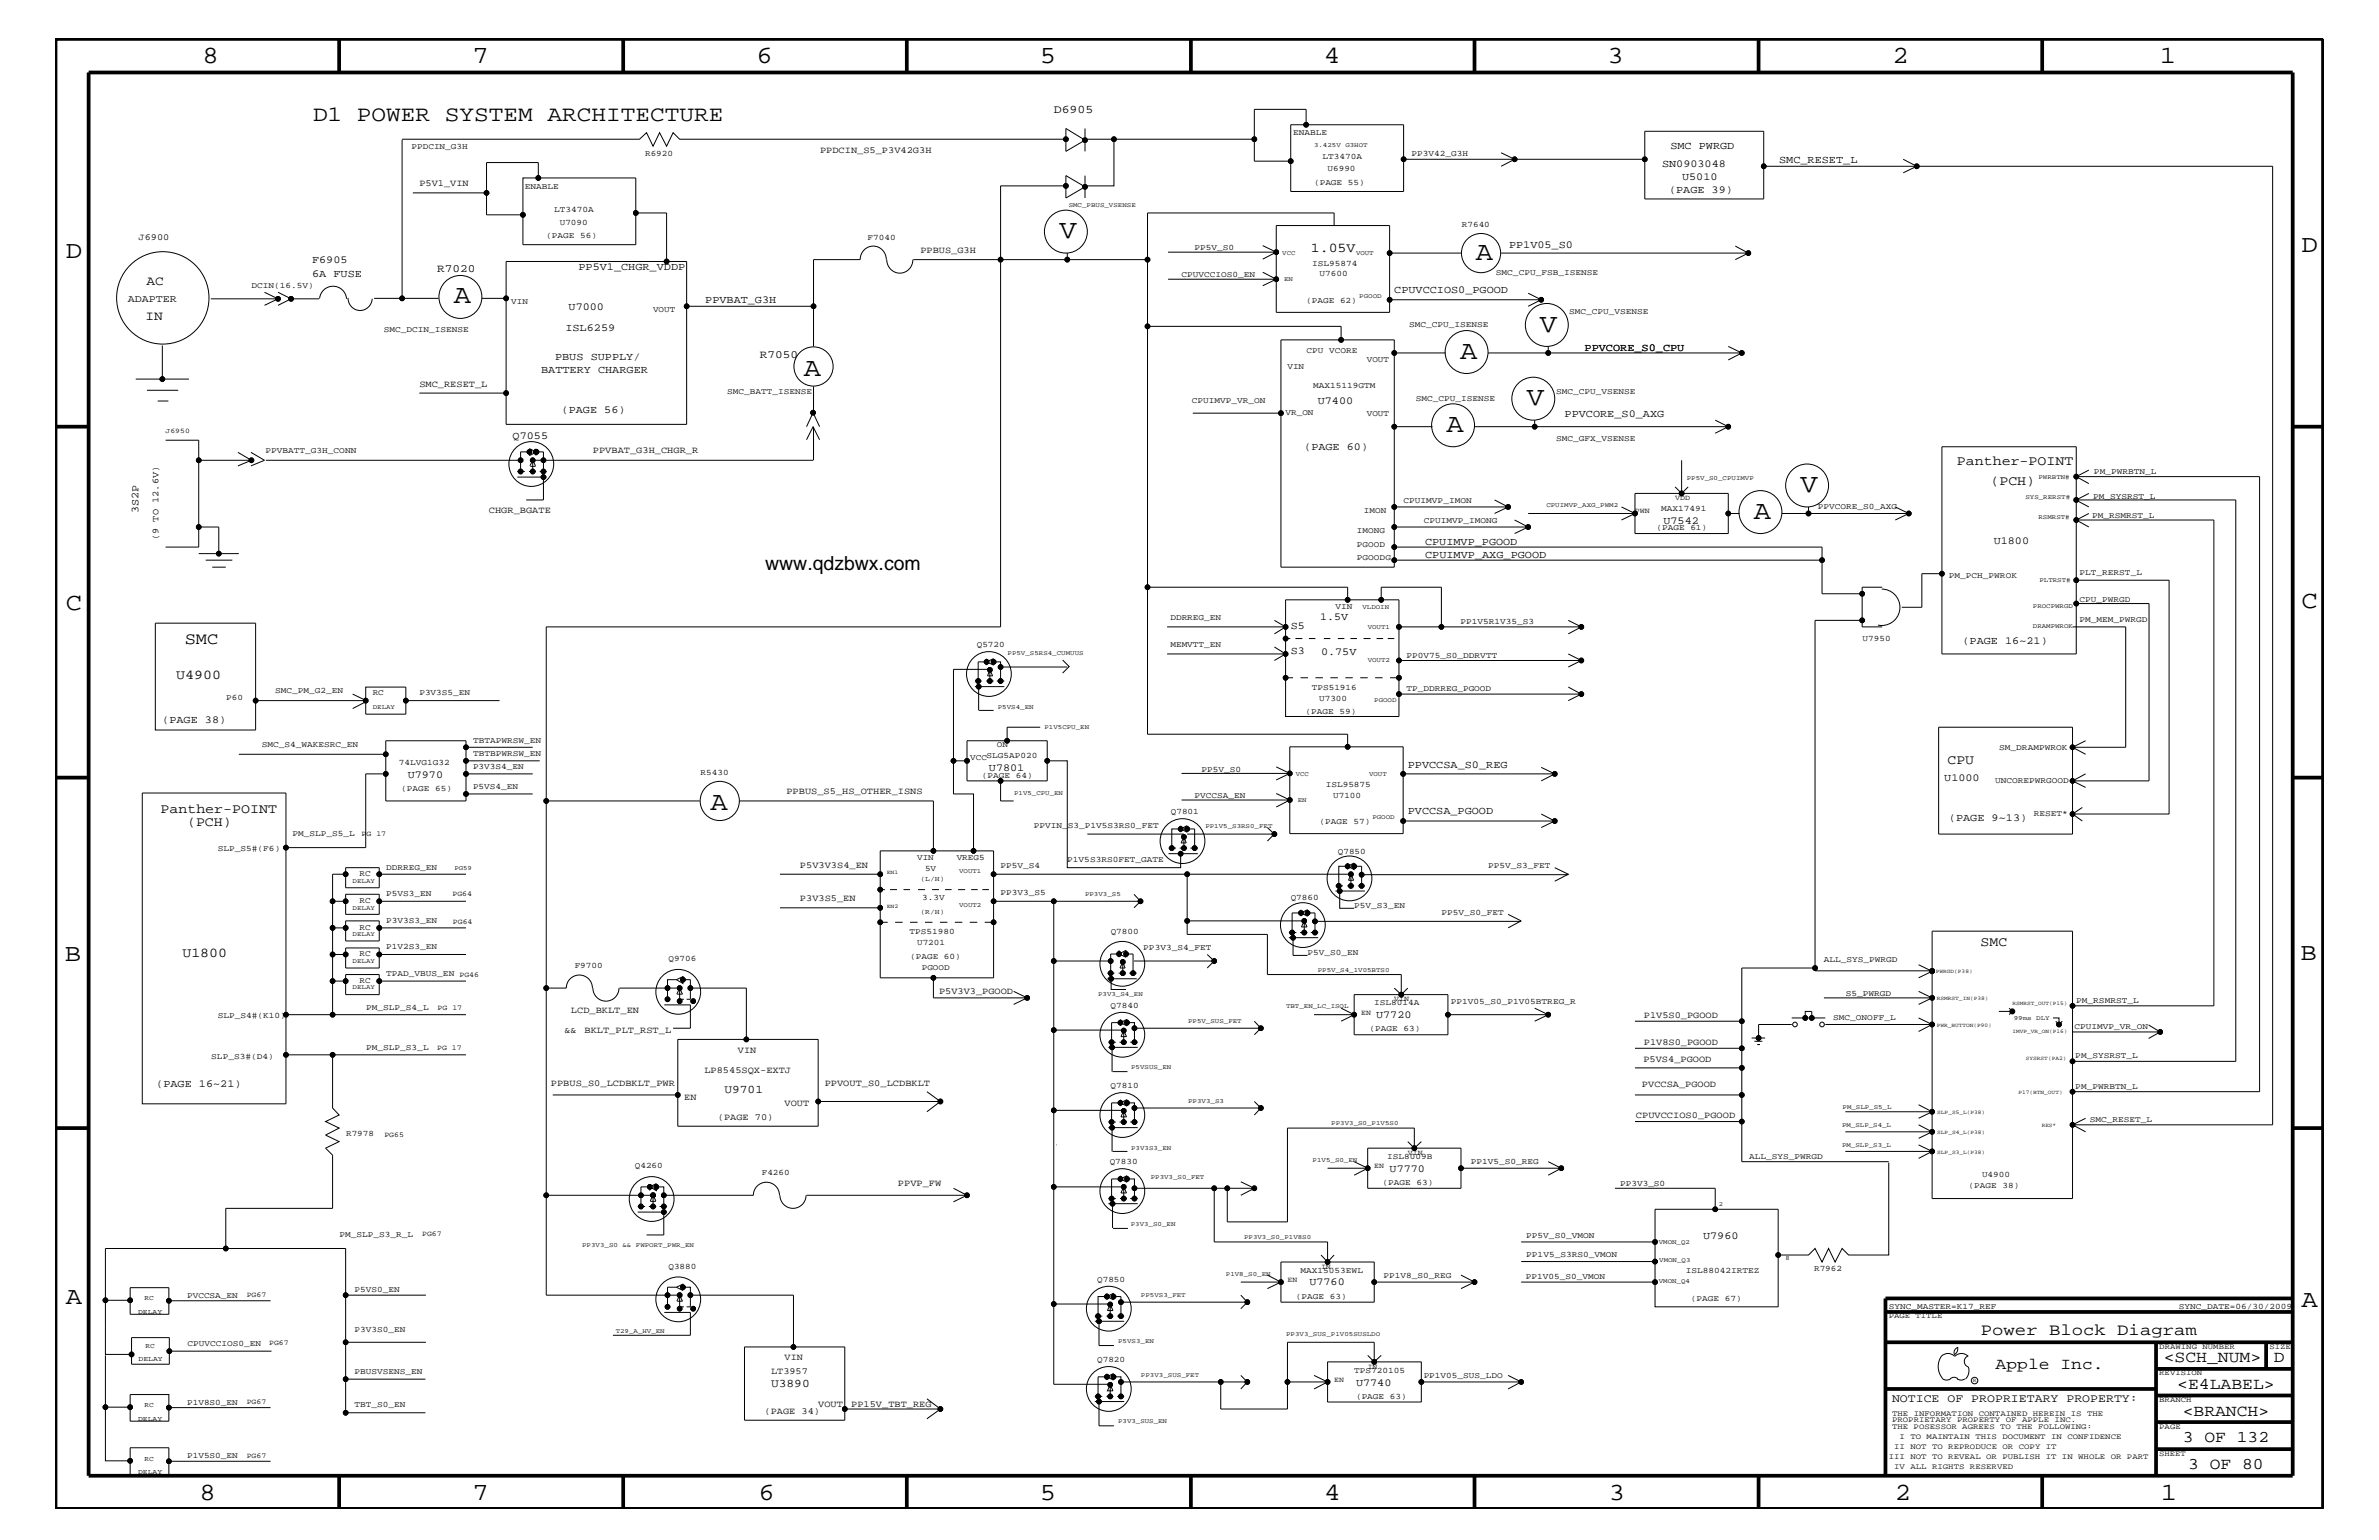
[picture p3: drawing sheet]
<svg xmlns="http://www.w3.org/2000/svg" width="432mm" height="279mm" viewBox="0 0 432 279" stroke-linecap="round" stroke-linejoin="round" font-family="sans-serif">
<defs><g id="words">
<g font-size="4.8">
<text x="192.3" y="43.2">V</text>
<text x="267.9" y="47.1">A</text>
<text x="82.4" y="55.1">A</text>
<text x="265" y="65.1">A</text>
<text x="279.5" y="60.2">V</text>
<text x="145.9" y="68.2">A</text>
<text x="277.1" y="73.5">V</text>
<text x="262.6" y="78.3">A</text>
<text x="326.8" y="89.3">V</text>
<text x="318.3" y="94.2">A</text>
<text x="128.9" y="147">A</text>
</g>
<g font-size="4.5">
<text x="36.7" y="11.5">8</text>
<text x="85.8" y="11.5">7</text>
<text x="137.3" y="11.5">6</text>
<text x="188.7" y="11.5">5</text>
<text x="240.3" y="11.5">4</text>
<text x="291.8" y="11.5">3</text>
<text x="343.5" y="11.5">2</text>
<text x="392" y="11.5">1</text>
<text x="11.9" y="46.8">D</text>
<text x="417.7" y="45.7">D</text>
<text x="11.9" y="110.6">C</text>
<text x="417.7" y="110.3">C</text>
<text x="11.8" y="174.3">B</text>
<text x="417.6" y="174.2">B</text>
<text x="11.9" y="236.7">A</text>
<text x="417.7" y="237.1">A</text>
<text x="36.2" y="272.1">8</text>
<text x="85.8" y="272.1">7</text>
<text x="137.7" y="272.1">6</text>
<text x="188.7" y="272.1">5</text>
<text x="240.4" y="272.1">4</text>
<text x="292" y="272.1">3</text>
<text x="343.9" y="272.1">2</text>
<text x="392.2" y="272.1">1</text>
</g>
<text font-size="4" x="56.8" y="21.9">D1 POWER SYSTEM ARCHITECTURE</text>
<text font-size="3.5" x="138.9" y="103.3">www.qdzbwx.com</text>
<g font-size="3">
<text x="33.5" y="116.9">SMC</text>
<text x="359.5" y="242.3">Power Block Diagram</text>
<text x="362.2" y="248.4">Apple Inc.</text>
<text x="392.7" y="247.1">&lt;SCH_NUM&gt;</text>
<text x="395.2" y="252">&lt;E4LABEL&gt;</text>
<text x="412.7" y="247.1">D</text>
<text x="396.2" y="256.8">&lt;BRANCH&gt;</text>
<text x="396.2" y="261.6">3 OF 132</text>
<text x="397.2" y="266.6">3 OF 80</text>
</g>
<g font-size="2.5">
<text x="237.9" y="45.7">1.05V</text>
<text x="355.2" y="84.4">Panther-POINT</text>
<text x="361.3" y="88.1">(PCH)</text>
<text x="32" y="123.2">U4900</text>
<text x="353.5" y="138.5">CPU</text>
<text x="29.1" y="147.5">Panther-POINT</text>
<text x="34" y="149.9">(PCH)</text>
<text x="33.1" y="173.7">U1800</text>
<text x="359.5" y="171.6">SMC</text>
</g>
<g font-size="2.4">
<text x="26.6" y="51.8">AC</text>
<text x="26.4" y="58.1">IN</text>
</g>
<g font-size="2.1">
<text x="191.3" y="20.4">D6905</text>
<text x="131.5" y="198.2">U9701</text>
<text x="140" y="251.6">U3890</text>
<text x="343.4" y="254.4">NOTICE OF PROPRIETARY PROPERTY:</text>
</g>
<g font-size="2">
<text x="79.3" y="49.3">R7020</text>
<text x="137.9" y="65">R7050</text>
</g>
<g font-size="1.9">
<text x="303.2" y="27.1">SMC PWRGD</text>
<text x="322.9" y="29.5">SMC_RESET_L</text>
<text x="301.7" y="30.3">SN0903048</text>
<text x="302.9" y="35.1">(PAGE 39)</text>
<text x="305.3" y="32.7">U5010</text>
<text x="56.6" y="47.8">F6905</text>
<text x="273.9" y="45">PP1V05_S0</text>
<text x="56.6" y="50.2">6A FUSE</text>
<text x="105" y="49.1">PP5V1_CHGR_VDDP</text>
<text x="253.1" y="53.2">CPUVCCIOS0_PGOOD</text>
<text x="23.2" y="54.8">ADAPTER</text>
<text x="102.6" y="60">ISL6259</text>
<text x="103.2" y="56.2">U7000</text>
<text x="128" y="54.9">PPVBAT_G3H</text>
<text x="100.8" y="65.3">PBUS SUPPLY/</text>
<text x="287.6" y="63.6">PPVCORE_S0_CPU</text>
<text x="98.2" y="67.6">BATTERY CHARGER</text>
<text x="101.9" y="75">(PAGE 56)</text>
<text x="239.2" y="73.3">U7400</text>
<text x="284" y="75.7">PPVCORE_S0_AXG</text>
<text x="93" y="79.7">Q7055</text>
<text x="236.7" y="81.7">(PAGE 60)</text>
<text x="25.1" y="93.2" transform="rotate(-90 25.1 93.2)">3S2P</text>
<text x="301.9" y="95">U7542</text>
<text x="258.7" y="98.8">CPUIMVP_PGOOD</text>
<text x="258.7" y="101.3">CPUIMVP_AXG_PGOOD</text>
<text x="361.9" y="98.7">U1800</text>
<text x="239.6" y="112.5">1.5V</text>
<text x="234.3" y="118.6">S3</text>
<text x="234.3" y="114.2">S5</text>
<text x="239.8" y="118.9">0.75V</text>
<text x="356.2" y="116.8">(PAGE 16~21)</text>
<text x="29.5" y="131.3">(PAGE 38)</text>
<text x="74" y="141.1">U7970</text>
<text x="179.5" y="139.9">U7801</text>
<text x="255.5" y="139.3">PPVCCSA_S0_REG</text>
<text x="352.9" y="141.8">U1000</text>
<text x="255.5" y="147.8">PVCCSA_PGOOD</text>
<text x="353.7" y="149">(PAGE 9~13)</text>
<text x="249.8" y="184.7">U7720</text>
<text x="28.4" y="197.1">(PAGE 16~21)</text>
<text x="252.2" y="212.6">U7770</text>
<text x="309.1" y="224.8">U7960</text>
<text x="237.7" y="233.2">U7760</text>
<text x="246.1" y="251.4">U7740</text>
</g>
<g font-size="1.7">
<text x="148.8" y="27.7">PPDCIN_S5_P3V42G3H</text>
<text x="76.1" y="33.7">P5V1_VIN</text>
<text x="25.1" y="43.5">J6900</text>
<text x="167" y="45.9">PPBUS_G3H</text>
<text x="76.1" y="70.1">SMC_RESET_L</text>
<text x="107.6" y="82.2">PPVBAT_G3H_CHGR_R</text>
<text x="88.7" y="93.1">CHGR_BGATE</text>
<text x="28.8" y="98" transform="rotate(-90 28.8 98)">(9 TO 12.6V)</text>
<text x="142.7" y="144">PPBUS_S5_HS_OTHER_ISNS</text>
<text x="145.2" y="157.4">P5V3V3S4_EN</text>
<text x="145.2" y="163.5">P3V3S5_EN</text>
<text x="103.6" y="183.8">LCD_BKLT_EN</text>
<text x="170.4" y="180.4">P5V3V3_PGOOD</text>
<text x="298.4" y="184.7">P1V5S0_PGOOD</text>
<text x="102.4" y="187.4">&amp;&amp;</text>
<text x="106.1" y="187.4">BKLT_PLT_RST_L</text>
<text x="133.9" y="191">VIN</text>
<text x="298.4" y="189.5">P1V8S0_PGOOD</text>
<text x="100" y="197">PPBUS_S0_LCDBKLT_PWR</text>
<text x="127.8" y="194.7">LP8545SQX-EXTJ</text>
<text x="149.7" y="197">PPVOUT_S0_LCDBKLT</text>
<text x="298" y="197.2">PVCCSA_PGOOD</text>
<text x="298.3" y="192.6">P5VS4_PGOOD</text>
<text x="124.2" y="199.5">EN</text>
<text x="130.3" y="203.1">(PAGE 70)</text>
<text x="142.4" y="200.7">VOUT</text>
<text x="296.9" y="202.9">CPUVCCIOS0_PGOOD</text>
<text x="163" y="215.3">PPVP_FW</text>
<text x="140" y="249.2">LT3957</text>
<text x="142.4" y="246.7">VIN</text>
<text x="138.8" y="256.5">(PAGE 34)</text>
<text x="148.5" y="255.2">VOUT</text>
<text x="154.5" y="255.2">PP15V_TBT_REG</text>
</g>
<g font-size="1.5">
<text x="74.7" y="27">PPDCIN_G3H</text>
<text x="117.1" y="28.2">R6920</text>
<text x="234.7" y="24.6">ENABLE</text>
<text x="240" y="28.8">LT3470A</text>
<text x="256.2" y="28.2">PP3V42_G3H</text>
<text x="95.2" y="34.2">ENABLE</text>
<text x="238.5" y="33.6">(PAGE 55)</text>
<text x="241" y="31.1">U6990</text>
<text x="100.6" y="38.5">LT3470A</text>
<text x="101.6" y="40.8">U7090</text>
<text x="265.3" y="41.2">R7640</text>
<text x="99.1" y="43.2">(PAGE 56)</text>
<text x="157.5" y="43.5">F7040</text>
<text x="216.8" y="45.4">PP5V_S0</text>
<text x="45.6" y="52.3">DCIN(16.5V)</text>
<text x="214.5" y="50.2">CPUVCCIOS0_EN</text>
<text x="238.2" y="48.2">ISL95874</text>
<text x="239.5" y="50.2">U7600</text>
<text x="271.5" y="49.8">SMC_CPU_FSB_ISENSE</text>
<text x="92.8" y="55.2">VIN</text>
<text x="118.5" y="56.6">VOUT</text>
<text x="237.1" y="55">(PAGE 62)</text>
<text x="255.8" y="59.4">SMC_CPU_ISENSE</text>
<text x="284.8" y="56.9">SMC_CPU_VSENSE</text>
<text x="69.7" y="60.3">SMC_DCIN_ISENSE</text>
<text x="237.2" y="64">CPU VCORE</text>
<text x="248.1" y="65.7">VOUT</text>
<text x="132" y="71.6">SMC_BATT_ISENSE</text>
<text x="233.7" y="67">VIN</text>
<text x="238.3" y="70.5">MAX15119GTM</text>
<text x="282.4" y="71.5">SMC_CPU_VSENSE</text>
<text x="216.3" y="73.1">CPUIMVP_VR_ON</text>
<text x="233.3" y="75.2">VR_ON</text>
<text x="248.1" y="75.5">VOUT</text>
<text x="257" y="72.7">SMC_CPU_ISENSE</text>
<text x="48.2" y="82.2">PPVBATT_G3H_CONN</text>
<text x="282.4" y="80">SMC_GFX_VSENSE</text>
<text x="380.1" y="86">PM_PWRBTN_L</text>
<text x="247.6" y="93.2">IMON</text>
<text x="254.8" y="91.2">CPUIMVP_IMON</text>
<text x="258.4" y="94.9">CPUIMVP_IMONG</text>
<text x="301.5" y="92.7">MAX17491</text>
<text x="329.9" y="92.4">PPVCORE_S0_AXG</text>
<text x="379.7" y="94">PM_RSMRST_L</text>
<text x="379.9" y="90.5">PM_SYSRST_L</text>
<text x="246.3" y="99.2">PGOOD</text>
<text x="246.3" y="96.7">IMONG</text>
<text x="246.3" y="101.6">PGOODG</text>
<text x="300.7" y="96.2">(PAGE 61)</text>
<text x="353.7" y="104.9">PM_PCH_PWROK</text>
<text x="377.4" y="104.3">PLT_RERST_L</text>
<text x="212.4" y="112.5">DDRREG_EN</text>
<text x="242.4" y="110.5">VIN</text>
<text x="265.1" y="113.1">PP1V5R1V35_S3</text>
<text x="377.4" y="109.2">CPU_PWRGD</text>
<text x="377.4" y="112.8">PM_MEM_PWRGD</text>
<text x="177.3" y="117.4">Q5720</text>
<text x="212.4" y="117.4">MEMVTT_EN</text>
<text x="255.3" y="119.3">PP0V75_S0_DDRVTT</text>
<text x="338.1" y="116.3">U7950</text>
<text x="50" y="125.8">SMC_PM_G2_EN</text>
<text x="238.1" y="125.2">TPS51916</text>
<text x="255.3" y="125.4">TP_DDRREG_PGOOD</text>
<text x="41.1" y="127">P60</text>
<text x="67.6" y="126.2">RC</text>
<text x="76.1" y="126.2">P3V3S5_EN</text>
<text x="237" y="129.6">(PAGE 59)</text>
<text x="239.4" y="127.1">U7300</text>
<text x="47.5" y="135.5">SMC_S4_WAKESRC_EN</text>
<text x="85.9" y="137.1">TBTBPWRSW_EN</text>
<text x="85.9" y="134.7">TBTAPWRSW_EN</text>
<text x="176.1" y="137.9">VCCSLG5AP020</text>
<text x="180.9" y="135.5">ON</text>
<text x="362.9" y="136">SM_DRAMPWROK</text>
<text x="72.4" y="138.8">74LVG1G32</text>
<text x="72.8" y="143.5">(PAGE 65)</text>
<text x="85.9" y="143.2">P5VS4_EN</text>
<text x="85.9" y="139.6">P3V3S4_EN</text>
<text x="127.2" y="140.6">R5430</text>
<text x="178.2" y="141.1">(PAGE 64)</text>
<text x="218.1" y="140">PP5V_S0</text>
<text x="240.6" y="142.8">ISL95875</text>
<text x="362.1" y="142">UNCOREPWRGOOD</text>
<text x="212.5" y="147.7">Q7801</text>
<text x="216.8" y="144.8">PVCCSA_EN</text>
<text x="239.5" y="149.5">(PAGE 57)</text>
<text x="242" y="144.7">U7100</text>
<text x="369.1" y="148.1">RESET*</text>
<text x="39.5" y="154.4">SLP_S5#(F6)</text>
<text x="53.1" y="151.7">PM_SLP_S5_L</text>
<text x="187.6" y="150.2">PPVIN_S3_P1V5S3RS0_FET</text>
<text x="242.8" y="154.9">Q7850</text>
<text x="65.3" y="158.9">RC</text>
<text x="70.1" y="157.8">DDRREG_EN</text>
<text x="166.5" y="156.1">VIN</text>
<text x="167.9" y="158">5V</text>
<text x="173.7" y="156.1">VREG5</text>
<text x="181.6" y="157.5">PP5V_S4</text>
<text x="193.7" y="156.3">P1V5S3RS0FET_GATE</text>
<text x="270.1" y="157.5">PP5V_S3_FET</text>
<text x="65.3" y="163.8">RC</text>
<text x="70.1" y="162.6">P5VS3_EN</text>
<text x="70.1" y="167.4">P3V3S3_EN</text>
<text x="167.4" y="163.3">3.3V</text>
<text x="181.6" y="162.4">PP3V3_S5</text>
<text x="234.3" y="163.4">Q7860</text>
<text x="245.8" y="164.8">P5V_S3_EN</text>
<text x="261.6" y="166.1">PP5V_S0_FET</text>
<text x="65.3" y="173.5">RC</text>
<text x="65.3" y="168.7">RC</text>
<text x="70.1" y="172.2">P1V2S3_EN</text>
<text x="165.1" y="169.5">TPS51980</text>
<text x="165.2" y="173.9">(PAGE 60)</text>
<text x="166.5" y="171.5">U7201</text>
<text x="201.6" y="169.5">Q7800</text>
<text x="207.5" y="172.4">PP3V3_S4_FET</text>
<text x="237.3" y="173.3">P5V_S0_EN</text>
<text x="65.3" y="178.3">RC</text>
<text x="70.1" y="177.2">TPAD_VBUS_EN</text>
<text x="104.3" y="175.6">F9700</text>
<text x="121.3" y="174.4">Q9706</text>
<text x="167.3" y="176">PGOOD</text>
<text x="331" y="174.6">ALL_SYS_PWRGD</text>
<text x="39.5" y="184.7">SLP_S4#(K10)</text>
<text x="66.5" y="183.2">PM_SLP_S4_L</text>
<text x="201.6" y="182.9">Q7840</text>
<text x="249.4" y="182.4">ISL8014A</text>
<text x="263.3" y="182.1">PP1V05_S0_P1V05BTREG_R</text>
<text x="332.7" y="185">SMC_ONOFF_L</text>
<text x="335" y="180.6">S5_PWRGD</text>
<text x="376.9" y="181.9">PM_RSMRST_L</text>
<text x="66.5" y="190.4">PM_SLP_S3_L</text>
<text x="248.6" y="187.1">(PAGE 63)</text>
<text x="376.5" y="186.7">CPUIMVP_VR_ON</text>
<text x="376.7" y="191.9">PM_SYSRST_L</text>
<text x="38.4" y="192.1">SLP_S3#(D4)</text>
<text x="201.6" y="197.4">Q7810</text>
<text x="376.7" y="197.6">PM_PWRBTN_L</text>
<text x="379.3" y="203.5">SMC_RESET_L</text>
<text x="62.8" y="206.2">R7978</text>
<text x="115.2" y="211.9">Q4260</text>
<text x="138.3" y="213.2">F4260</text>
<text x="201.4" y="211.3">Q7830</text>
<text x="251" y="215">(PAGE 63)</text>
<text x="251.8" y="210.3">ISL8009B</text>
<text x="267" y="211.3">PP1V5_S0_REG</text>
<text x="294" y="215.3">PP3V3_S0</text>
<text x="317.5" y="210.3">ALL_SYS_PWRGD</text>
<text x="357.3" y="215.6">(PAGE 38)</text>
<text x="359.7" y="213.6">U4900</text>
<text x="61.6" y="224.4">PM_SLP_S3_R_L</text>
<text x="277" y="224.6">PP5V_S0_VMON</text>
<text x="121.3" y="230.2">Q3880</text>
<text x="199.1" y="232.6">Q7850</text>
<text x="236.1" y="230.9">MAX15053EWL</text>
<text x="251.1" y="231.8">PP1V8_S0_REG</text>
<text x="276.9" y="232">PP1V05_S0_VMON</text>
<text x="277" y="228">PP1V5_S3RS0_VMON</text>
<text x="306" y="230.9">ISL88042IRTEZ</text>
<text x="329.3" y="230.7">R7962</text>
<text x="34" y="235.6">PVCCSA_EN</text>
<text x="64.3" y="234.5">P5VS0_EN</text>
<text x="235.2" y="235.7">(PAGE 63)</text>
<text x="306.9" y="236.1">(PAGE 67)</text>
<text x="342.8" y="237.4">SYNC_MASTER=K17_REF</text>
<text x="395.5" y="237.4">SYNC_DATE=06/30/2009</text>
<text x="34" y="244.1">CPUVCCIOS0_EN</text>
<text x="64.3" y="241.8">P3V3S0_EN</text>
<text x="64.3" y="249.2">PBUSVSENS_EN</text>
<text x="199.1" y="247.1">Q7820</text>
<text x="245.8" y="249.1">TPS720105</text>
<text x="258.4" y="250">PP1V05_SUS_LDO</text>
<text x="34" y="255">P1V8S0_EN</text>
<text x="64.3" y="255.2">TBT_S0_EN</text>
<text x="246.1" y="253.9">(PAGE 63)</text>
<text x="34" y="264.6">P1V5S0_EN</text>
</g>
<g font-size="1.4">
<text x="296.8" y="93.2">PWN</text>
<text x="304" y="90.7">VDD</text>
<text x="65.6" y="151.7">PG 17</text>
<text x="82.1" y="162.5">PG64</text>
<text x="82.2" y="167.6">PG64</text>
<text x="83.4" y="177.3">PG46</text>
<text x="79.4" y="183.2">PG 17</text>
<text x="247.1" y="184.1">EN</text>
<text x="253.1" y="181.6">VIN</text>
<text x="79.3" y="190.4">PG 17</text>
<text x="69.8" y="206.3">PG65</text>
<text x="255.5" y="209.6">VIN</text>
<text x="249.4" y="211.9">EN</text>
<text x="76.6" y="224.3">PG67</text>
<text x="233.7" y="232.6">EN</text>
<text x="239.8" y="230.2">IN</text>
<text x="44.8" y="235.4">PG67</text>
<text x="342.8" y="239.2">PAGE TITLE</text>
<text x="48.9" y="244">PG67</text>
<text x="391.9" y="244.7">DRAWING NUMBER</text>
<text x="411.9" y="244.7">SIZE</text>
<text x="242.1" y="250.7">EN</text>
<text x="248.2" y="248.4">IN</text>
<text x="391.9" y="249.5">REVISION</text>
<text x="44.8" y="254.8">PG67</text>
<text x="343.4" y="256.8">THE INFORMATION CONTAINED HEREIN IS THE</text>
<text x="391.9" y="254.4">BRANCH</text>
<text x="343.4" y="259.3">THE POSESSOR AGREES TO THE FOLLOWING:</text>
<text x="343.4" y="258">PROPRIETARY PROPERTY OF APPLE INC.</text>
<text x="343.8" y="262.9">II NOT TO REPRODUCE OR COPY IT</text>
<text x="344.8" y="261.1">I TO MAINTAIN THIS DOCUMENT IN CONFIDENCE</text>
<text x="391.9" y="259.3">PAGE</text>
<text x="44.8" y="264.5">PG67</text>
<text x="342.8" y="264.7">III NOT TO REVEAL OR PUBLISH IT IN WHOLE OR PART</text>
<text x="343.8" y="266.6">IV ALL RIGHTS RESERVED</text>
<text x="391.9" y="264.1">SHEET</text>
</g>
<g font-size="1.3">
<text x="30.1" y="78.6">J6950</text>
<text x="167" y="159.9">(L/H)</text>
<text x="167" y="165.9">(R/H)</text>
<text x="25.1" y="238.4">DELAY</text>
<text x="26.2" y="235.9">RC</text>
<text x="26.4" y="244.5">RC</text>
<text x="25.1" y="246.9">DELAY</text>
<text x="25.1" y="257.8">DELAY</text>
<text x="26.2" y="255.3">RC</text>
<text x="25.1" y="267.4">DELAY</text>
<text x="26.2" y="265">RC</text>
</g>
<g font-size="1.2">
<text x="238.5" y="26.7">3.425V G3HOT</text>
<text x="194" y="37.5">SMC_PBUS_VSENSE</text>
<text x="232.7" y="46.3">VCC</text>
<text x="246.1" y="46.3">VOUT</text>
<text x="233.1" y="51">EN</text>
<text x="246.7" y="54">PGOOD</text>
<text x="306.2" y="87.2">PP5V_S0_CPUIMVP</text>
<text x="370" y="86.9">PWRBTN#</text>
<text x="280.7" y="92">CPUIMVP_AXG_PWM2</text>
<text x="367.6" y="90.5">SYS_RERST#</text>
<text x="370" y="94.2">RSMRST#</text>
<text x="370.2" y="105.5">PLTRST#</text>
<text x="247.3" y="110.5">VLDOIN</text>
<text x="369" y="114">DRAMPWROK</text>
<text x="369" y="110.3">PROCPWRGD</text>
<text x="182.9" y="118.8">PP5V_S5RS4_CUMUUS</text>
<text x="248.2" y="114.2">VOUT1</text>
<text x="248.2" y="120.1">VOUT2</text>
<text x="67.6" y="128.6">DELAY</text>
<text x="181.1" y="128.6">P5VS4_EN</text>
<text x="249.4" y="127.4">PGOOD</text>
<text x="189.6" y="132.2">P1V5CPU_EN</text>
<text x="235.2" y="140.8">VCC</text>
<text x="248.5" y="140.8">VOUT</text>
<text x="184.1" y="144.3">P1V5_CPU_EN</text>
<text x="235.5" y="145.6">EN</text>
<text x="249.1" y="148.5">PGOOD</text>
<text x="218.8" y="150.3">PP1V5_S3RS0_FET</text>
<text x="64" y="160.1">DELAY</text>
<text x="82.5" y="157.8">PG59</text>
<text x="174.1" y="158.4">VOUT1</text>
<text x="64" y="165">DELAY</text>
<text x="174.1" y="164.5">VOUT2</text>
<text x="196.9" y="162.5">PP3V3_S5</text>
<text x="64" y="169.9">DELAY</text>
<text x="64" y="174.7">DELAY</text>
<text x="64" y="179.5">DELAY</text>
<text x="239.2" y="176.3">PP5V_S4_1V05BTS0</text>
<text x="199.3" y="180.7">P3V3_S4_EN</text>
<text x="215.6" y="185.5">PP5V_SUS_FET</text>
<text x="233.4" y="182.9">TBT_EN_LC_ISOL</text>
<text x="365.5" y="185">99ms DLY</text>
<text x="205.3" y="194">P5VSUS_EN</text>
<text x="215.6" y="200.1">PP3V3_S3</text>
<text x="334.4" y="201.2">PM_SLP_S5_L</text>
<text x="205.3" y="208.6">P3V3S3_EN</text>
<text x="241.6" y="204.2">PP3V3_S0_P1V5S0</text>
<text x="334.3" y="204.4">PM_SLP_S4_L</text>
<text x="334.3" y="208.1">PM_SLP_S3_L</text>
<text x="208.9" y="213.9">PP3V3_S0_FET</text>
<text x="238.3" y="210.8">P1V5_S0_EN</text>
<text x="312" y="218.9">2</text>
<text x="105.7" y="226.2">PP3V3_S0 &amp;&amp; FWPORT_PWR_EN</text>
<text x="205.2" y="222.4">P3V3_S0_EN</text>
<text x="225.8" y="224.7">PP3V3_S0_P1V8S0</text>
<text x="301.1" y="225.7">VMON_Q2</text>
<text x="222.5" y="231.4">P1V8_S0_EN</text>
<text x="301.1" y="232.7">VMON_Q4</text>
<text x="301.2" y="229.1">VMON_Q3</text>
<text x="324.1" y="228.6">8</text>
<text x="207.1" y="235.2">PP5VS3_FET</text>
<text x="111.8" y="241.9">T29_A_HV_EN</text>
<text x="202.9" y="243.7">P5VS3_EN</text>
<text x="233.4" y="242.3">PP3V3_SUS_P1V05SUSLDO</text>
<text x="207.1" y="249.8">PP3V3_SUS_FET</text>
<text x="202.9" y="258.3">P3V3_SUS_EN</text>
</g>
<g font-size="1">
<text x="161" y="158.6">EN1</text>
<text x="161" y="164.7">EN2</text>
<text x="351.4" y="176.6">PWRGD(P38)</text>
<text x="351.5" y="181.4">RSMRST_IN(P38)</text>
<text x="365.3" y="182.4">RSMRST_OUT(P15)</text>
<text x="351.5" y="186.3">PWR_BUTTON(P90)</text>
<text x="365.3" y="187.5">IMVP_VR_ON(P16)</text>
<text x="367.7" y="192.3">SYSRST(PA2)</text>
<text x="351.6" y="202.1">SLP_S5_L(P38)</text>
<text x="366.4" y="198.4">P17(BTN_OUT)</text>
<text x="351.6" y="205.8">SLP_S4_L(P38)</text>
<text x="351.6" y="209.4">SLP_S3_L(P38)</text>
<text x="370.6" y="204.4">RES*</text>
<text x="358.1" y="250.7">R</text>
</g>
</g></defs>
<g fill="none" stroke="#000" stroke-width=".68" stroke-linecap="butt">
<path d="M10.1 7.1h411.5v266.7h-411.5zM16.1 13.2h400v254.5h-400zM61.6 7.1v6.1M113.1 7.1v6.1M164.6 7.1v6.1M216.2 7.1v6.1M267.6 7.1v6.1M319.2 7.1v6.1M370.7 7.1v6.1M10.1 77.4h6M416.1 77.4h5.5M10.1 141.1h6"/>
<path d="M416.1 141.1h5.5M10.1 204.7h6M416.1 204.7h5.5M342.2 238h73.9M416.1 235.6h-73.9v32.1M342.2 243.5h73.9M342.2 252h49.1M391.3 248.4h24.8M391.3 243.5v24.2M391.3 258h24.8M391.3 253.2h24.8M411.3 243.5v4.9"/>
<path d="M61.6 267.7v6.1M113.1 267.7v6.1M164.6 267.7v6.1M216.2 268v5.8M267.6 267.7v6.1M319.2 267.7v6.1M370.7 267.7v6.1M391.3 262.9h24.8"/>
</g>
<g fill="none" stroke="#000" stroke-width=".18">
<path d="M73 25.3h43.1l1.2-1.2 1.2 2.4 1.2-2.4 1.3 2.4 1.2-2.4 1.2 1.2h70.1M73 25.3v28.8h6.6M74.9 35h13.4M94.9 32.3h20.5v12.1h-20.5zM97.7 32.3v-2.8h-9.4v9.5h6.6M115.4 38.6h5.6v8.8M193.5 31.9l3.4 2-3.4 2zM193.5 23.3l3.4 2.1-3.4 2.1zM193.5 33.7h-11.9v13.4h26.7M196.9 23.3v4.2M196.9 31.9v4M197.4 25.3h4.8v8.4h-4.8"/>
<path d="M227.7 25.3v3.9h6.6v-6.6h20.5v6.3h43.7v-5.1h21.6v12.3h-21.6v-7.2M237.1 22.6v-2.8h-9.4v5.5h-25.5M254.8 28.9v5.8h-20.5v-5.5M272.5 27.7l2.4 1.2-2.4 1.3M320.1 30.2h27.8l-2.5 1.2M345.4 28.9l2.5 1.3h64.6v173.9h-36.3M38.3 54.2h12.2M48 53l2.5 1.2M50.5 54.2l-2.5 1.2M50.5 53l2.3 1.2-2.3 1.2M52.7 54.2h5.2M58 54.2a2.46 2.46 0 0 1 2.5-2.3 2.46 2.46 0 0 1 2.4 2.3"/>
<path d="M63.2 54a2.2 2.2 0 0 0 2.1 2.3 2.2 2.2 0 0 0 2.3-2.1M67.9 54.1h5.1M87.5 54.1h4.4v17.2M91.9 54.1v-6.7h32.7v29.6h-32.7v-5.7h-15.8M124.6 55.6h23.1M160.9 47.1a2.37 2.37 0 0 0-2.4-2.5 2.37 2.37 0 0 0-2.4 2.5h-8.4v15.8M161 47.1a2.37 2.37 0 0 0 2.3 2.5 2.37 2.37 0 0 0 2.4-2.5M165.8 47.1h15.8v66.6h-82.5v31.6M193.7 45.9v1.2M208.3 59.2v47.3h36.3v2.3M208.3 59.2h35.1v2.5M212 50.7h19.6"/>
<path d="M212 45.7h19.6M229.2 49.4l2.4 1.3-2.4 1.1M229.2 44.6l2.4 1.1-2.4 1.3M231.6 40.9h20.6v15.8h-20.6zM242.1 41v-2.4h-33.8v20.6M252.2 45.9h13M252.2 54.4h27.5M272.5 45.9h44.8M277.4 53.2l2.3 1.2M279.7 54.4l-2.3 1.2M315 44.6l2.3 1.3M317.3 45.9l-2.3 1.2"/>
<path d="M24.6 68.8h4.9M26.7 70.8h5.6M28.6 72.8h2M29.5 62.7v6.1h4.8M30.1 79.9h6v15.7M146.4 79.8l1.2-2.4 1.2 2.4M146.4 77.4l1.2-2.5 1.2 2.5M147.7 70.1v4.8M147.7 77.4v6.1M216.5 75h16M253.1 77.4h6.9M253.1 64h9.3"/>
<path d="M267.6 77.4h46.1M270.1 64h46M278.6 76.2v1.2M281 62.9v1.1M311.3 76.2l2.4 1.2M313.7 62.9l2.4 1.1M313.7 77.4l-2.4 1.2M316.1 64l-2.4 1.3M30.1 99.3h6v-3.7h3.6v4.8M36.1 83.5h9.5M43.2 82.1l2.4 1.4-2.4 1M45.6 82.1l2.4 1.4-2.4 1"/>
<path d="M48.3 83.5h46.2M93.9 86.6h4.7v4.1h-3.1M94.5 83.5v2h-.6M94.5 85.5h.8M96 85.5h1.3M96.1 82v.7l1.3-.7M96.2 84.5l.5-1 .5 1M96.3 84.6h.9M97.3 81.4l.1 .6M97.3 82.7v-.7l-1.2-.6v.6h-1.6v1.5M97.4 82h1.2v1.5h-1.9v2M98 85.5h1.2"/>
<path d="M98.6 86.6h.6M147.6 83.5h-49v2M253.1 99.3v2.3h77.6M253.1 99.3h77.6v8.4h7.3M253.1 99.3v-37.6h-20.6v41.2h20.6v-1.3M253.1 95.6h24.3M253.1 92h20.6M271.3 90.7l2.4 1.3-2.4 1.2M274.9 94.3l2.5 1.3-2.5 1.2M277.4 93.2h19.4M294.3 92l2.5 1.2M296.8 93.2v3.6h16.9v-7.3h-16.9v3.7l-2.5 1.1"/>
<path d="M305.2 83.5v6l-1.2-1.2M306.4 88.3l-1.2 1.2M313.7 93.2h2M323.4 93.2h23.1M328.3 92v1.2M344 92l2.5 1.2M346.5 93.2l-2.5 1.1M376.8 90.7l2.3 1.3M376.9 86.5l2.2 1.2M376.9 86.5h33.2v111.6h-33.9M376.9 94.3h24.9v88.2h-25.6M379.1 85.3l-2.2 1.2v-5.4h-24.4v37.5h24.4v-32.1"/>
<path d="M379.1 93.2l-2.2 1.1 2.2 1.3M379.1 89.5l-2.2 1.2h28.9v101.9h-29.6M28.2 113.1h18.2v19.3h-18.2zM36.1 100.4h7.2M37.3 101.6h4.9M38.5 102.9h2.5M179.1 119.5v.6l1.2 .6v-.6h1.3v.9M192.9 119.7l1.2 1.2-1.2 1.2M208.3 106.5v26.7h36.3v2.3M211.8 113.7h21.5M211.8 118.6h21.5M231.3 112.6l2 1.1"/>
<path d="M231.3 117.4l2 1.2M233.3 113.7l-2 1.3M233.3 115.9h.9M233.3 118.6l-2 1.2M235.1 115.9h1.3M237.6 115.9h1.2M240.3 115.9h1.2M242.8 115.9h1.2M245.1 115.9h1.2M247.5 115.9h1.3M249.9 115.9h1.1M250.7 108.8v-2.3h10.9v7.2"/>
<path d="M251.9 115.9h1.2M253.9 113.7v6.1h33.1M253.9 113.7v-4.9h-20.6v21.2h20.6v-10.2M253.9 113.7h33.1M284.6 118.6l2.4 1.2-2.4 1.2M284.6 112.6l2.4 1.1M287 113.7l-2.4 1.3M341.5 106.9a3.3 3.3 0 0 1 3.3 3.6 3.3 3.3 0 0 1-3.9 2.9M341.6 113.7h-3.6v-1.1h-8.6v63.5h21.3M341.6 106.5h-3.6v6.1M352.5 104.1h-3.7v6.1h-3.6M376.2 113.7h9.6v21.9h-9.6"/>
<path d="M376.9 109.5h13.2v32.2h-13.9M376.9 105.3h16.8v42.4h-17.5M43.3 136.8h26.7M46.4 127.1h20v2.5h7.3v-4.9h-7.3v2.4M64 125.9l2.5 1.2M66.5 127.3l-2.5 1.3M73.7 127.1h17M84.6 135.6v-1.2h-14.6v10.9h14.6v-7.3M84.6 138h13.4M96.7 135.6h-12.1v2.4M173.1 138h2.4v3.7h6.1v3.6h2.4M177 124.6h5.3"/>
<path d="M177.5 123.6h.7M177.6 124.6v4.3M177.7 128.9h2.6M179 123.6h1.3M179.1 120.1v.6M179.7 123.6v-2.2h-6.6v22.6h3.6v10.4M179.7 121.5l.5 1.1h-1zM180.3 120.1v-.6l-1.2 .6h-1.6v3.5h-.5M180.9 123.6h1.4M182.8 134.4h7.3v3.6h3.6v19.4h20.6v-2.5h3.1M188.8 131.9h-6v2.5h-7.3v3.6M190.1 138v3.7h-8.5"/>
<path d="M193.7 121h-12.1v2.6M231.6 139.1l2.5 1.2M253.9 125.9h33.1M279.7 139.2l2.5 1.2M284.6 124.7l2.4 1.2M287 125.9l-2.4 1.2M376.2 135.6v6.1l2.3-1.3M376.2 135.6l2.3 1.2M378.5 134.4l-2.3 1.2v-3.7h-24.3v19.4h24.3v-3.6l1.8 1.3M62.7 158.6h-2.3v25.5M68.8 158.6v2.5h-6.1v-3.7h6.1v1.2h15.8M70 140.4h-3.6v13.4h-14.5"/>
<path d="M84.6 140.4h12.1M84.6 144h12.1M127 145.3h-27.9v34M134.3 145.3h35.1v9.1h-9.6v7M141.6 158.6h18.2M169.4 154.4h10.9v23h-20.5v-12.7M180.3 158.6h64.9v2.1M197.4 151.3h17.5v2.6M212.1 153.9h1.3M212.1 154.9h2.2M214.1 153.9h1.4M214.3 151v-.6h-1.6v3.5"/>
<path d="M214.3 149.8v.6l1.2 .6v-.6M214.3 150.4l1.2-.6v.6h1.3v3.5M214.5 145.1h19.6M214.5 140.3h19.6M214.8 151.8v.2M214.9 151.8l.4 1.1h-.9zM215.5 151.3h15.8l-1.3 1.3M215.5 158.6v10.9h14.5v7.3h24.3v3.7M216.1 153.9h1.3M230 150.1l1.3 1.2M231.6 144l2.5 1.1M234.1 145.1l-2.5 1.3"/>
<path d="M234.1 140.3l-2.5 1.2M244.6 157.8v-.6h-1.6v3.5M244.6 156.6v.6l1.2-.6v1.2l-1.2-.6M245.2 158.6l.5 1.1h-.9zM245.8 157.2h1.3v1.5h37.5M247.1 158.7v2h-.6M254.7 140.4v-4.9h-20.6v15.7h20.6v-2.2M254.7 149h27.5M279.7 147.7l2.5 1.3M282.2 140.4h-27.5v8.6M282.2 157.4l2.4 1.2-2.4 1.3M282.2 149l-2.5 1.1"/>
<path d="M282.2 140.4l-2.5 1.3M376.2 141.7v6l1.8-1.2M376.2 141.7l2.3 1.2M60.4 163.5h2.3M60.4 173.2h2.3M60.4 168.3h2.3M60.4 178h2.3M62.7 172h6.1v3.6h-6.1zM62.7 162.2h6.1v3.7h-6.1zM68.8 168.3v-1.2h-6.1v3.6h6.1v-2.4h15.8M68.8 178v2.5h-6.1v-3.7h6.1v1.2h15.8M68.8 163.5h15.8"/>
<path d="M68.8 173.2h15.8M107.5 179.3a2.37 2.37 0 0 0-2.3-2.4 2.37 2.37 0 0 0-2.4 2.4h-3.7v37.6M107.6 179.3a2.37 2.37 0 0 0 2.4 2.3 2.37 2.37 0 0 0 2.4-2.3M112.4 179.3h8.6M121.2 179.3v2M123.4 179.3v2h.7M123.4 179.3l.5 1.1h-1M123.4 179.3l-.5 1.1M124 177.2v1.2l-1.2-.7h-1.6v1.6h2.2M124 177.7h1.3v3.6h-.7M124 177.2l-1.2 .5M125.3 179.3h10.2v9.3h-12.5v15.7h25.5v-4.5"/>
<path d="M141.6 164.7h18.2M160.6 161.4h-.8v3.3M161.5 161.4h1.3M164 161.4h1.2M166.6 161.4h1.3M169.2 161.4h1.2M169.4 177.4v3.6h17M171.5 161.4h1.2M173.9 161.4h1.3M176.3 161.4h1.2M178.3 161.4h1.2M180.3 163.5h26.7"/>
<path d="M184 179.9l2.4 1.1M191.3 163.5v10.9M201 176.6h1.3M201 177.6h.7M201.6 174.4h-10.3v12.5M203 176.6h1.4M203.1 173.1l1.3 .6v-.6h1.3v3.5h.6M203.1 172.4v.7l1.3-.7v.7M203.1 173.1v.6M203.1 173.1h-1.5v3.5M203.8 174.5l.4 1.1h-.9zM203.8 174.5v2.1"/>
<path d="M205 176.6h.7M205.8 162.2l1.2 1.3M206.3 177.6h-4.6v1.9h2.7M207 163.5l-1.2 1.2M215.5 167.1h21.2v2.1M219.1 173.2l1.3 1.2h-14.6M220.4 174.4l-1.3 1.2M233.9 169.2h1.4M233.9 170.1h5.4M234.7 170.1v3.2h2.6M236 169.2h1.3M236.1 165v.6h-1.6v3.6"/>
<path d="M236.1 165.6v.6M236.1 165.6l1.2-.6v1.2zM236.7 167.1l.5 1.1h-1zM237.3 165.6h1.4v1.6h37.4M237.9 169.2h1.4M238.7 167.2v2M242.4 160.7h1.4M242.4 161.7h.8M244.5 160.7h1.3M247.1 160.7h.6M247.7 161.7h-4.5v3.1h2.6M253.1 179.3l1.2 1.2h8.5v3.6"/>
<path d="M255.5 179.3l-1.2 1.2M273.7 165.9l2.4 1.2-2.4 1.2M329.4 175.6h-13.3v18.1M348.2 179.9l2.5 1.1-2.5 1.2M348.2 175l2.5 1.2v4.8M348.2 177.4l2.5-1.2v-7.3h25.5v35.2M51.9 184.1v-40.2h-26.1v56.4h26.1v-8.9M51.9 184.1v7.3h32.7M51.9 184.1h32.7M60.4 191.4v9.6l1.2 1.3-2.5 1.2 2.5 1.2-2.5 1.2 2.5 1.2-2.5 1.2 1.3 1.3v9.6h-19.4v7.3h-21.9v9.4h4.5M100.3 198.7h22.7M120.6 182.3h4.7v4.2h-3.1"/>
<path d="M121 181.3h.7M135.5 188.6h13v11.2h22.2M168.2 198.1l2.5 1.7M170.7 199.8l-2.5 1.9M186.4 181l-2.4 1.2M201.2 189.1h1.3M201.2 190h5.3M201.8 190v4.4M201.9 194.4h2.7M203.4 199.5v.6l1.2-.6v.6M203.4 185.5l1.2 .6v-.6h1.3v1M203.4 184.9v.6l1.2-.6v.6"/>
<path d="M203.4 185.5v.6M203.4 185.5h-1.6v3.6M203.9 187.1v-.2h-12.6v14.6M204 187v2.1h-.8M204 189.1h.6M204 187l.5 1.1h-1zM205.1 189.1h1.4M227.7 199.8l1.2 1.2M227.7 185.3l1.2 1.2M228.9 186.5h-23v2.6M228.9 186.5l-1.2 1.2M243.4 182.9l2.4 1.2"/>
<path d="M254.3 180.5h-8.5v3.6h-7.3M278.6 182.9l2.4 1.2M281 184.1h-18.2v3.6h-17v-3.6l-2.4 1.2M281 184.1l-2.4 1.2M296.8 193.7h19.3v5M296.8 198.7h19.3M296.8 190.2h19.3M296.8 185.3h19.3M316.1 198.7v12.1h26.7M318.4 188.9h1.5M318.9 189.5h.5M319.2 188.3h1.2"/>
<path d="M325.2 185.9h-6v2.4h-1.3M325.2 184.7h3.6v-1.2h-1.1v1.2M328.8 184.7h2.5M331 181h19.7v4.9M331.3 185.9h19.4M348.2 184.7l2.5 1.2M350.7 185.9v15.8M350.7 185.9l-2.5 1.2M362.8 183.5h2.5l-.6 .6M364.7 182.9l.6 .6M372.6 184.7h1.1v1.2M373.1 185.3l.6 .6 .6-.6"/>
<path d="M376.2 187.2h15.9M390 186l2.1 1.2M392.1 187.2l-2.1 1.2M99.1 216.9v18.1h21.9M99.1 216.9h17M115.7 219.9h5.4M115.7 218.9h1.4M116.3 216.9v2M117.9 216v-.7l1.2-.6v1.3l-1.2-.7h-1.6v1.6h2.2M118 218h1M118.5 216.9v2h-.7M118.5 218.9h.6"/>
<path d="M118.5 216.9l.5 1M118.5 216.9l-.5 1M119.1 215.3h1.4v1.6h16.2a2.37 2.37 0 0 1 2.4-2.4 2.37 2.37 0 0 1 2.4 2.4M119.7 218.9h1.4M120.5 219.9v4.2h-3.2M120.5 216.9v2M141.6 216.9a2.37 2.37 0 0 0 2.3 2.3 2.37 2.37 0 0 0 2.4-2.3M146.4 216.9h29.1M173.1 215.6l2.4 1.3-2.4 1.1M191.3 215.3v35.8h10.1v.3M191.3 215.3h12.7M191.8 207.7h.1"/>
<path d="M201.2 204.6h5.3M201.2 203.6h1.3M201.2 218.4h5.3M201.8 217.5h.7M201.8 204.6v4.3M201.9 208.9h2.7M201.9 218.4v4.4M203.3 217.5h1.3M203.4 200.1l1.2 .6v-.6h1.3v.9M203.4 213.9l1.2 .6v-.6h1.3v1.7M203.4 213.3v.6l1.2-.6v.6M203.4 213.9h-1.6v3.6h-.6"/>
<path d="M203.4 200.1v.6M203.4 213.9v.6M203.4 200.1h-1.6v3.5M203.9 201.7v-.2h-12.6v13.8M204 215.3l.5 1.1h-1zM204 201.5v2.1h-.8M204 215.3v2.2M204 203.6h.6M204 201.5l.5 1.1h-1zM204 215.3h.1M205.1 217.5h1.4M205.1 203.6h1.4"/>
<path d="M220.4 215.6h-14.5v1.9M220.4 215.6v9.7h20.6v3.7M220.4 215.6h7.3M225.2 214.4l2.5 1.2M227.7 215.6l-2.5 1.3M228.9 201h-23v2.6M228.9 201l-1.2 1.3M241 211.9h7.2M245.8 210.8l2.4 1.1v3.7h17v-3.7h18.2M248.2 211.9l-2.4 1.3M248.2 211.9v-3.6h17v3.6M255.5 207.1l1.2 1.2 1.3-1.2"/>
<path d="M256.7 208.3v-3.6h-23v17h-10.9v-6.1M281 210.8l2.4 1.1-2.4 1.3M293.1 215.6h18.2v3.8h-10.9v13.2M296.8 203.5h19.3M334.9 201.7h15.8v3.6M334.9 205.3h15.8M342.8 210.9v16.8h-7.3l-1.2-1.2-1.2 2.5-1.2-2.5-1.2 2.5-1.3-2.5-1.1 1.2h-5.6v-8.3h-11.4M348.2 204.1l2.5 1.2-2.5 1.2M348.2 200.4l2.5 1.3-2.5 1.2M348.2 207.7l2.5 1.2M350.7 208.9l-2.5 1.3M350.7 205.3v3.6"/>
<path d="M376.2 204.1l2.3 1.2M378.5 202.9l-2.3 1.2v13.4h-25.5v-8.6h-15.8M19.1 235.9v9.8h4.8v-3h6.8v4.8h-6.8v-1.8M23.6 233.6h7v4.8h-7zM30.6 236h18.5M41 226.5h21.7v17M62.7 235h14.6M120.6 238.1h4.7v4.2h-14M121 237.1h.7M121.2 235v2.1M122.8 233.5h-1.6v1.5h2.2l-.5 1.1M122.8 233.5l1.2 .6v-.6"/>
<path d="M122.9 236.1h1l-.5-1.1v2.1h.7M124 232.9v.6h1.3v1.5M124 232.9l-1.2 .6M124.6 237.1h.7v-2.1h18.7v9.4M191.3 236.6h10.1v.2M198.7 238.8h1.4M198.7 239.7h5.3M199.5 239.7v4.4h2.7M200.8 238.8h1.3M200.9 235.8v-.6h-1.6v3.6M200.9 234.6v.6l1.2 .6v-1.2l-1.2 .6M201.5 236.7l.5 1.1h-1z"/>
<path d="M201.5 236.7v2.1M202 222.9h2.7M202.1 235.2h1.4v3.6M202.8 238.8h1.2M203.5 236.2h22.9l-1.2 1.2M225.2 232.6h7.3v3.6h16.9v-3.6h18.2M225.2 235l1.2 1.2M230 231.3l2.5 1.3M232.5 232.6v-3.6h16.9v3.6M232.5 232.6l-2.5 1.2M239.8 227.7l1.2 1.3 1.1-1.3M265.2 231.3l2.4 1.3-2.4 1.2"/>
<path d="M276.1 225.3h24.3M276.1 228.9h24.3M276.1 232.6h24.3M322.7 227.7v9.4h-22.3v-4.5M19.1 245.9v9.4h4.5M19.1 255.3v9.7h4.5v-2.3h7v4.9h-7v-2.6M23.6 253h7v4.8h-7zM30.6 255.4h18.5M30.7 245.1h18.6M62.7 256.3h14.5M62.8 250.1l-.1 6.2M62.8 256.2l-.1 .1"/>
<path d="M77.3 243.5h-14.6v6.7h14.5M135.1 244.4h18.2v13.3h-18.2zM153.3 255.6h17.4M168.2 253.8l2.5 1.8M170.7 255.6l-2.5 1.8M198.7 254.3h5.3M198.7 253.4h1.4M199.5 254.3v4.4h2.7M200.8 253.4h1.3M200.9 249.8l1.2 .6v-.6h1.4v.9M200.9 249.2v.6l1.2-.6v.6M200.9 249.8v.6"/>
<path d="M200.9 249.8h-1.6v3.6M201.5 251.2l.5 1.1h-1zM201.5 251.2v2.2M202.8 253.4h1.2M221.6 250.7h-18.1v2.7M221.6 250.7h4.8M225.2 249.5l1.2 1.2-1.2 1.3M233.7 250.7h7.3M238.5 249.5l2.5 1.2M248.2 245.9l1.2 1.2v-3.6h-15.7v12.1h-12.1v-4.9M249.4 247.1h-8.4v3.6M250.7 245.9l-1.3 1.2h8.6v7.3h-17v-3.7l-2.5 1.3"/>
<path d="M258 250.7h18.1M273.7 249.5l2.4 1.2M276.1 250.7l-2.4 1.3M352.3 246.1a1.72 1.72 0 0 1 2.5 0 1.69 1.69 0 0 1 2.4 0M352.4 246a3.2 3.2 0 0 0 .4 4.3l.8 .1 .4-.2M354 250.2l.7-.3 .7 .3M355.2 250.2l.7 .2 .7-.2M355.3 244.4v.3a1.18 1.18 0 0 1-.6 1.1M355.4 244.4a.99 .99 0 0 0-.6 1.4M357.2 246a1.04 1.04 0 0 0-.7 1 1.04 1.04 0 0 0 .7 1M357.3 248l.1 .7a2.11 2.11 0 0 1-.6 1.5M30.6 265.1h18.5"/>
<circle cx="88.3" cy="35" r=".42"/>
<circle cx="94.9" cy="39" r=".42"/>
<circle cx="97.7" cy="32.3" r=".42"/>
<circle cx="115.4" cy="38.6" r=".42"/>
<circle cx="193.5" cy="33.7" r=".42"/>
<circle cx="193.5" cy="25.3" r=".42"/>
<circle cx="196.9" cy="33.9" r=".42"/>
<circle cx="196.9" cy="25.4" r=".42"/>
<circle cx="202.2" cy="25.3" r=".42"/>
<circle cx="227.7" cy="25.3" r=".42"/>
<circle cx="234.3" cy="29.2" r=".42"/>
<circle cx="237.1" cy="22.6" r=".42"/>
<circle cx="254.8" cy="28.9" r=".42"/>
<circle cx="274.9" cy="28.9" r=".42"/>
<circle cx="298.5" cy="28.9" r=".42"/>
<circle cx="320.1" cy="30.2" r=".42"/>
<circle cx="347.9" cy="30.2" r=".42"/>
<circle cx="29.5" cy="54" r="8.4"/>
<circle cx="50.5" cy="54.2" r=".42"/>
<circle cx="52.8" cy="54.2" r=".42"/>
<circle cx="73" cy="54.1" r=".42"/>
<circle cx="83.6" cy="53.9" r="3.9"/>
<circle cx="91.9" cy="54.1" r=".42"/>
<circle cx="121" cy="47.4" r=".42"/>
<circle cx="124.6" cy="55.6" r=".42"/>
<circle cx="147.7" cy="55.6" r=".42"/>
<circle cx="181.6" cy="47.1" r=".42"/>
<circle cx="193.5" cy="42" r="3.9"/>
<circle cx="193.7" cy="47.1" r=".42"/>
<circle cx="208.3" cy="47.1" r=".42"/>
<circle cx="208.3" cy="59.2" r=".42"/>
<circle cx="231.6" cy="45.7" r=".42"/>
<circle cx="231.6" cy="50.7" r=".42"/>
<circle cx="252.2" cy="45.9" r=".42"/>
<circle cx="252.2" cy="54.4" r=".42"/>
<circle cx="268.8" cy="45.9" r="3.6"/>
<circle cx="279.7" cy="54.4" r=".42"/>
<circle cx="280.8" cy="59" r="3.9"/>
<circle cx="317.3" cy="45.9" r=".42"/>
<circle cx="29.5" cy="68.8" r=".42"/>
<circle cx="91.9" cy="71.3" r=".42"/>
<circle cx="147.6" cy="74.9" r=".42"/>
<circle cx="147.7" cy="66.5" r="3.6"/>
<circle cx="232.5" cy="75" r=".42"/>
<circle cx="243.4" cy="61.7" r=".42"/>
<circle cx="253.1" cy="64" r=".42"/>
<circle cx="253.1" cy="77.4" r=".42"/>
<circle cx="263.7" cy="77.2" r="3.9"/>
<circle cx="266.2" cy="63.9" r="3.9"/>
<circle cx="278.3" cy="72.3" r="3.9"/>
<circle cx="278.6" cy="77.4" r=".42"/>
<circle cx="281" cy="64" r=".42"/>
<circle cx="313.7" cy="77.4" r=".42"/>
<circle cx="316.1" cy="64" r=".42"/>
<circle cx="36.1" cy="83.5" r=".42"/>
<circle cx="36.1" cy="95.6" r=".42"/>
<circle cx="45.6" cy="83.5" r=".42"/>
<circle cx="94.5" cy="85.5" r=".42"/>
<circle cx="94.5" cy="83.5" r=".42"/>
<circle cx="96.1" cy="82" r=".42"/>
<circle cx="96.4" cy="84.2" r="4.1"/>
<circle cx="96.7" cy="83.5" r=".42"/>
<circle cx="96.7" cy="85.5" r=".42"/>
<circle cx="97.3" cy="82" r=".42"/>
<circle cx="97.4" cy="82" r=".42"/>
<circle cx="98.6" cy="85.5" r=".42"/>
<circle cx="98.6" cy="83.5" r=".42"/>
<circle cx="98.6" cy="86.6" r=".42"/>
<circle cx="253.1" cy="92" r=".42"/>
<circle cx="253.1" cy="99.3" r=".42"/>
<circle cx="253.1" cy="95.6" r=".42"/>
<circle cx="273.7" cy="92" r=".42"/>
<circle cx="277.4" cy="95.6" r=".42"/>
<circle cx="296.8" cy="93.2" r=".42"/>
<circle cx="305.2" cy="89.5" r=".42"/>
<circle cx="313.7" cy="93.2" r=".42"/>
<circle cx="319.5" cy="92.9" r="3.9"/>
<circle cx="328" cy="88.1" r="3.9"/>
<circle cx="328.3" cy="93.2" r=".42"/>
<circle cx="346.5" cy="93.2" r=".42"/>
<circle cx="376.9" cy="86.5" r=".42"/>
<circle cx="376.9" cy="90.7" r=".42"/>
<circle cx="376.9" cy="94.3" r=".42"/>
<circle cx="39.7" cy="100.4" r=".42"/>
<circle cx="208.3" cy="106.5" r=".42"/>
<circle cx="233.3" cy="118.6" r=".42"/>
<circle cx="233.3" cy="113.7" r=".42"/>
<circle cx="233.3" cy="115.9" r=".42"/>
<circle cx="244.6" cy="108.8" r=".42"/>
<circle cx="250.7" cy="108.8" r=".42"/>
<circle cx="253.1" cy="101.6" r=".42"/>
<circle cx="253.9" cy="119.8" r=".42"/>
<circle cx="253.9" cy="113.7" r=".42"/>
<circle cx="261.6" cy="113.7" r=".42"/>
<circle cx="287" cy="119.8" r=".42"/>
<circle cx="287" cy="113.7" r=".42"/>
<circle cx="330.7" cy="101.6" r=".42"/>
<circle cx="338" cy="112.6" r=".42"/>
<circle cx="338" cy="107.7" r=".42"/>
<circle cx="352.5" cy="104.1" r=".42"/>
<circle cx="376.9" cy="109.5" r=".42"/>
<circle cx="376.9" cy="105.3" r=".42"/>
<circle cx="46.4" cy="127.1" r=".42"/>
<circle cx="66.4" cy="127.1" r=".42"/>
<circle cx="70" cy="136.8" r=".42"/>
<circle cx="73.7" cy="127.1" r=".42"/>
<circle cx="84.6" cy="138" r=".42"/>
<circle cx="84.6" cy="135.6" r=".42"/>
<circle cx="173.1" cy="138" r=".42"/>
<circle cx="175.5" cy="138" r=".42"/>
<circle cx="177.5" cy="123.6" r=".42"/>
<circle cx="177.6" cy="124.6" r=".42"/>
<circle cx="179.1" cy="120.1" r=".42"/>
<circle cx="179.5" cy="122.3" r="4.1"/>
<circle cx="179.7" cy="121.5" r=".42"/>
<circle cx="179.7" cy="123.6" r=".42"/>
<circle cx="180.3" cy="120.1" r=".42"/>
<circle cx="181.6" cy="123.6" r=".42"/>
<circle cx="181.6" cy="121" r=".42"/>
<circle cx="182.8" cy="134.4" r=".42"/>
<circle cx="190.1" cy="138" r=".42"/>
<circle cx="233.3" cy="123" r=".42"/>
<circle cx="244.6" cy="135.5" r=".42"/>
<circle cx="253.9" cy="123" r=".42"/>
<circle cx="253.9" cy="125.9" r=".42"/>
<circle cx="287" cy="125.9" r=".42"/>
<circle cx="376.2" cy="135.6" r=".42"/>
<circle cx="51.9" cy="153.8" r=".42"/>
<circle cx="62.7" cy="158.6" r=".42"/>
<circle cx="68.8" cy="158.6" r=".42"/>
<circle cx="70" cy="140.4" r=".42"/>
<circle cx="84.6" cy="144" r=".42"/>
<circle cx="84.6" cy="140.4" r=".42"/>
<circle cx="99.1" cy="145.3" r=".42"/>
<circle cx="130.6" cy="145.3" r="3.6"/>
<circle cx="159.8" cy="158.6" r=".42"/>
<circle cx="169.4" cy="154.4" r=".42"/>
<circle cx="176.7" cy="154.4" r=".42"/>
<circle cx="180.3" cy="158.6" r=".42"/>
<circle cx="181.6" cy="141.7" r=".42"/>
<circle cx="212.7" cy="153.9" r=".42"/>
<circle cx="214.3" cy="154.9" r=".42"/>
<circle cx="214.3" cy="150.4" r=".42"/>
<circle cx="214.6" cy="152.6" r="4.1"/>
<circle cx="214.9" cy="153.9" r=".42"/>
<circle cx="214.9" cy="151.8" r=".42"/>
<circle cx="215.5" cy="150.4" r=".42"/>
<circle cx="215.5" cy="158.6" r=".42"/>
<circle cx="216.8" cy="153.9" r=".42"/>
<circle cx="231.3" cy="151.3" r=".42"/>
<circle cx="234.1" cy="140.3" r=".42"/>
<circle cx="234.1" cy="145.1" r=".42"/>
<circle cx="244.6" cy="157.2" r=".42"/>
<circle cx="244.9" cy="159.4" r="4.1"/>
<circle cx="245.2" cy="158.6" r=".42"/>
<circle cx="245.8" cy="157.2" r=".42"/>
<circle cx="247.1" cy="158.7" r=".42"/>
<circle cx="254.7" cy="149" r=".42"/>
<circle cx="254.7" cy="140.4" r=".42"/>
<circle cx="282.2" cy="149" r=".42"/>
<circle cx="282.2" cy="140.4" r=".42"/>
<circle cx="376.2" cy="147.7" r=".42"/>
<circle cx="376.2" cy="141.7" r=".42"/>
<circle cx="60.4" cy="163.5" r=".42"/>
<circle cx="60.4" cy="173.2" r=".42"/>
<circle cx="60.4" cy="178" r=".42"/>
<circle cx="60.4" cy="168.3" r=".42"/>
<circle cx="62.7" cy="173.2" r=".42"/>
<circle cx="62.7" cy="163.5" r=".42"/>
<circle cx="62.7" cy="178" r=".42"/>
<circle cx="62.7" cy="168.3" r=".42"/>
<circle cx="68.8" cy="173.2" r=".42"/>
<circle cx="68.8" cy="163.5" r=".42"/>
<circle cx="68.8" cy="178" r=".42"/>
<circle cx="68.8" cy="168.3" r=".42"/>
<circle cx="99.1" cy="179.3" r=".42"/>
<circle cx="121.2" cy="179.3" r=".42"/>
<circle cx="123.1" cy="179.9" r="4.1"/>
<circle cx="123.4" cy="179.3" r=".42"/>
<circle cx="124" cy="177.7" r=".42"/>
<circle cx="125.3" cy="179.3" r=".42"/>
<circle cx="159.8" cy="167.3" r=".42"/>
<circle cx="159.8" cy="164.7" r=".42"/>
<circle cx="159.8" cy="161.4" r=".42"/>
<circle cx="169.4" cy="177.4" r=".42"/>
<circle cx="180.3" cy="163.5" r=".42"/>
<circle cx="180.3" cy="167.3" r=".42"/>
<circle cx="191.3" cy="174.4" r=".42"/>
<circle cx="191.3" cy="163.5" r=".42"/>
<circle cx="201.6" cy="176.6" r=".42"/>
<circle cx="201.6" cy="174.4" r=".42"/>
<circle cx="201.7" cy="177.6" r=".42"/>
<circle cx="203.1" cy="173.1" r=".42"/>
<circle cx="203.7" cy="174.9" r="4.1"/>
<circle cx="203.8" cy="174.5" r=".42"/>
<circle cx="203.8" cy="176.6" r=".42"/>
<circle cx="204.4" cy="173.1" r=".42"/>
<circle cx="205.7" cy="176.6" r=".42"/>
<circle cx="207" cy="163.5" r=".42"/>
<circle cx="215.5" cy="167.1" r=".42"/>
<circle cx="220.4" cy="174.4" r=".42"/>
<circle cx="234.5" cy="169.2" r=".42"/>
<circle cx="234.7" cy="170.1" r=".42"/>
<circle cx="236.1" cy="165.6" r=".42"/>
<circle cx="236.5" cy="167.8" r="4.1"/>
<circle cx="236.7" cy="169.2" r=".42"/>
<circle cx="236.7" cy="167.1" r=".42"/>
<circle cx="237.3" cy="165.6" r=".42"/>
<circle cx="238.7" cy="167.2" r=".42"/>
<circle cx="238.7" cy="169.2" r=".42"/>
<circle cx="243" cy="160.7" r=".42"/>
<circle cx="243.2" cy="161.7" r=".42"/>
<circle cx="245.2" cy="160.7" r=".42"/>
<circle cx="247.1" cy="160.7" r=".42"/>
<circle cx="329.4" cy="175.6" r=".42"/>
<circle cx="350.7" cy="176.1" r=".42"/>
<circle cx="350.7" cy="176.2" r=".42"/>
<circle cx="51.9" cy="184.1" r=".42"/>
<circle cx="51.9" cy="191.4" r=".42"/>
<circle cx="60.4" cy="184.1" r=".42"/>
<circle cx="60.4" cy="191.4" r=".42"/>
<circle cx="121.2" cy="181.3" r=".42"/>
<circle cx="123" cy="198.7" r=".42"/>
<circle cx="123.4" cy="181.6" r=".42"/>
<circle cx="125.8" cy="181.6" r=".42"/>
<circle cx="135.5" cy="188.6" r=".42"/>
<circle cx="148.5" cy="199.8" r=".42"/>
<circle cx="170.7" cy="199.8" r=".42"/>
<circle cx="186.4" cy="181" r=".42"/>
<circle cx="191.3" cy="186.9" r=".42"/>
<circle cx="201.8" cy="189.1" r=".42"/>
<circle cx="201.8" cy="190" r=".42"/>
<circle cx="203.4" cy="185.5" r=".42"/>
<circle cx="203.7" cy="187.7" r="4.1"/>
<circle cx="204" cy="187" r=".42"/>
<circle cx="204" cy="189.1" r=".42"/>
<circle cx="204.6" cy="185.5" r=".42"/>
<circle cx="205.9" cy="189.1" r=".42"/>
<circle cx="205.9" cy="186.5" r=".42"/>
<circle cx="228.9" cy="186.5" r=".42"/>
<circle cx="245.8" cy="184.1" r=".42"/>
<circle cx="254.3" cy="180.5" r=".42"/>
<circle cx="262.8" cy="184.1" r=".42"/>
<circle cx="281" cy="184.1" r=".42"/>
<circle cx="316.1" cy="198.7" r=".42"/>
<circle cx="316.1" cy="190.2" r=".42"/>
<circle cx="316.1" cy="185.3" r=".42"/>
<circle cx="316.1" cy="193.7" r=".42"/>
<circle cx="319.2" cy="188.3" r=".42"/>
<circle cx="325.8" cy="185.9" r=".42"/>
<circle cx="327.7" cy="184.7" r=".42"/>
<circle cx="328.8" cy="184.7" r=".42"/>
<circle cx="330.7" cy="185.9" r=".42"/>
<circle cx="350.7" cy="185.9" r=".42"/>
<circle cx="350.7" cy="181" r=".42"/>
<circle cx="365.3" cy="183.5" r=".42"/>
<circle cx="373.7" cy="185.9" r=".42"/>
<circle cx="376.2" cy="182.5" r=".42"/>
<circle cx="376.2" cy="192.6" r=".42"/>
<circle cx="376.2" cy="198.1" r=".42"/>
<circle cx="392.1" cy="187.2" r=".42"/>
<circle cx="99.1" cy="216.9" r=".42"/>
<circle cx="116.3" cy="216.9" r=".42"/>
<circle cx="116.3" cy="218.9" r=".42"/>
<circle cx="117.9" cy="215.3" r=".42"/>
<circle cx="118.3" cy="217.5" r="4.1"/>
<circle cx="118.5" cy="216.9" r=".42"/>
<circle cx="118.5" cy="218.9" r=".42"/>
<circle cx="119.1" cy="215.3" r=".42"/>
<circle cx="120.5" cy="218.9" r=".42"/>
<circle cx="120.5" cy="219.9" r=".42"/>
<circle cx="120.5" cy="216.9" r=".42"/>
<circle cx="175.5" cy="216.9" r=".42"/>
<circle cx="191.3" cy="201.5" r=".42"/>
<circle cx="191.3" cy="215.3" r=".42"/>
<circle cx="201.8" cy="203.6" r=".42"/>
<circle cx="201.8" cy="217.5" r=".42"/>
<circle cx="201.8" cy="204.6" r=".42"/>
<circle cx="201.9" cy="218.4" r=".42"/>
<circle cx="203.4" cy="213.9" r=".42"/>
<circle cx="203.4" cy="200.1" r=".42"/>
<circle cx="203.7" cy="202.3" r="4.1"/>
<circle cx="203.7" cy="216.1" r="4.1"/>
<circle cx="204" cy="215.3" r=".42"/>
<circle cx="204" cy="203.6" r=".42"/>
<circle cx="204" cy="217.5" r=".42"/>
<circle cx="204" cy="201.5" r=".42"/>
<circle cx="204.6" cy="213.9" r=".42"/>
<circle cx="204.6" cy="200.1" r=".42"/>
<circle cx="205.9" cy="201" r=".42"/>
<circle cx="205.9" cy="215.6" r=".42"/>
<circle cx="205.9" cy="203.6" r=".42"/>
<circle cx="205.9" cy="217.5" r=".42"/>
<circle cx="220.4" cy="215.6" r=".42"/>
<circle cx="222.8" cy="215.6" r=".42"/>
<circle cx="227.7" cy="215.6" r=".42"/>
<circle cx="228.9" cy="201" r=".42"/>
<circle cx="248.2" cy="211.9" r=".42"/>
<circle cx="256.7" cy="208.3" r=".42"/>
<circle cx="265.2" cy="211.9" r=".42"/>
<circle cx="283.4" cy="211.9" r=".42"/>
<circle cx="311.3" cy="219.4" r=".42"/>
<circle cx="316.1" cy="203.5" r=".42"/>
<circle cx="350.7" cy="208.9" r=".42"/>
<circle cx="350.7" cy="201.7" r=".42"/>
<circle cx="350.7" cy="205.3" r=".42"/>
<circle cx="376.2" cy="204.1" r=".42"/>
<circle cx="19.1" cy="235.9" r=".42"/>
<circle cx="23.6" cy="235.9" r=".42"/>
<circle cx="30.6" cy="236" r=".42"/>
<circle cx="41" cy="226.5" r=".42"/>
<circle cx="62.7" cy="235" r=".42"/>
<circle cx="121.2" cy="235" r=".42"/>
<circle cx="121.2" cy="237.1" r=".42"/>
<circle cx="123.1" cy="235.7" r="4.1"/>
<circle cx="123.4" cy="235" r=".42"/>
<circle cx="123.4" cy="237.4" r=".42"/>
<circle cx="124" cy="233.5" r=".42"/>
<circle cx="125.3" cy="235" r=".42"/>
<circle cx="125.8" cy="237.4" r=".42"/>
<circle cx="191.3" cy="236.6" r=".42"/>
<circle cx="199.3" cy="238.8" r=".42"/>
<circle cx="199.5" cy="239.7" r=".42"/>
<circle cx="200.9" cy="235.2" r=".42"/>
<circle cx="201.3" cy="237.4" r="4.1"/>
<circle cx="201.5" cy="236.7" r=".42"/>
<circle cx="201.5" cy="238.8" r=".42"/>
<circle cx="202.1" cy="235.2" r=".42"/>
<circle cx="203.5" cy="238.8" r=".42"/>
<circle cx="203.5" cy="236.2" r=".42"/>
<circle cx="226.4" cy="236.2" r=".42"/>
<circle cx="232.5" cy="232.6" r=".42"/>
<circle cx="241" cy="229" r=".42"/>
<circle cx="249.4" cy="232.6" r=".42"/>
<circle cx="267.6" cy="232.6" r=".42"/>
<circle cx="300.4" cy="225.3" r=".42"/>
<circle cx="300.4" cy="228.9" r=".42"/>
<circle cx="300.4" cy="232.6" r=".42"/>
<circle cx="322.7" cy="227.7" r=".42"/>
<circle cx="19.1" cy="255.3" r=".42"/>
<circle cx="23.6" cy="255.3" r=".42"/>
<circle cx="23.9" cy="245.7" r=".42"/>
<circle cx="30.6" cy="255.4" r=".42"/>
<circle cx="30.7" cy="245.1" r=".42"/>
<circle cx="62.7" cy="243.5" r=".42"/>
<circle cx="62.7" cy="250.2" r=".42"/>
<circle cx="62.7" cy="256.3" r=".42"/>
<circle cx="144" cy="244.4" r=".42"/>
<circle cx="153.3" cy="255.6" r=".42"/>
<circle cx="170.7" cy="255.6" r=".42"/>
<circle cx="199.3" cy="253.4" r=".42"/>
<circle cx="199.5" cy="254.3" r=".42"/>
<circle cx="200.9" cy="249.8" r=".42"/>
<circle cx="201.3" cy="252" r="4.1"/>
<circle cx="201.5" cy="251.2" r=".42"/>
<circle cx="201.5" cy="253.4" r=".42"/>
<circle cx="202.1" cy="249.8" r=".42"/>
<circle cx="203.5" cy="250.7" r=".42"/>
<circle cx="203.5" cy="253.4" r=".42"/>
<circle cx="221.6" cy="250.7" r=".42"/>
<circle cx="226.4" cy="250.7" r=".42"/>
<circle cx="233.7" cy="250.7" r=".42"/>
<circle cx="241" cy="250.7" r=".42"/>
<circle cx="249.4" cy="247.1" r=".42"/>
<circle cx="258" cy="250.7" r=".42"/>
<circle cx="276.1" cy="250.7" r=".42"/>
<circle cx="358.4" cy="250.5" r=".59"/>
<circle cx="23.6" cy="265" r=".42"/>
<circle cx="30.6" cy="265.1" r=".42"/>
</g>
<path d="M233.3 123h20.6M159.8 167.3h20.5" fill="none" stroke="#000" stroke-width=".18" stroke-dasharray="1.4 1.4" stroke-linecap="butt"/>
<g fill="#000">
<circle cx="88.3" cy="35" r=".42"/>
<circle cx="94.9" cy="39" r=".42"/>
<circle cx="97.7" cy="32.3" r=".42"/>
<circle cx="115.4" cy="38.6" r=".42"/>
<circle cx="193.5" cy="33.7" r=".42"/>
<circle cx="193.5" cy="25.3" r=".42"/>
<circle cx="196.9" cy="33.9" r=".42"/>
<circle cx="196.9" cy="25.4" r=".42"/>
<circle cx="202.2" cy="25.3" r=".42"/>
<circle cx="227.7" cy="25.3" r=".42"/>
<circle cx="234.3" cy="29.2" r=".42"/>
<circle cx="237.1" cy="22.6" r=".42"/>
<circle cx="254.8" cy="28.9" r=".42"/>
<circle cx="274.9" cy="28.9" r=".42"/>
<circle cx="298.5" cy="28.9" r=".42"/>
<circle cx="320.1" cy="30.2" r=".42"/>
<circle cx="347.9" cy="30.2" r=".42"/>
<circle cx="50.5" cy="54.2" r=".42"/>
<circle cx="52.8" cy="54.2" r=".42"/>
<circle cx="73" cy="54.1" r=".42"/>
<circle cx="91.9" cy="54.1" r=".42"/>
<circle cx="121" cy="47.4" r=".42"/>
<circle cx="124.6" cy="55.6" r=".42"/>
<circle cx="147.7" cy="55.6" r=".42"/>
<circle cx="181.6" cy="47.1" r=".42"/>
<circle cx="193.7" cy="47.1" r=".42"/>
<circle cx="208.3" cy="47.1" r=".42"/>
<circle cx="208.3" cy="59.2" r=".42"/>
<circle cx="231.6" cy="45.7" r=".42"/>
<circle cx="231.6" cy="50.7" r=".42"/>
<circle cx="252.2" cy="45.9" r=".42"/>
<circle cx="252.2" cy="54.4" r=".42"/>
<circle cx="279.7" cy="54.4" r=".42"/>
<circle cx="317.3" cy="45.9" r=".42"/>
<circle cx="29.5" cy="68.8" r=".42"/>
<circle cx="91.9" cy="71.3" r=".42"/>
<circle cx="147.6" cy="74.9" r=".42"/>
<circle cx="232.5" cy="75" r=".42"/>
<circle cx="243.4" cy="61.7" r=".42"/>
<circle cx="253.1" cy="64" r=".42"/>
<circle cx="253.1" cy="77.4" r=".42"/>
<circle cx="278.6" cy="77.4" r=".42"/>
<circle cx="281" cy="64" r=".42"/>
<circle cx="313.7" cy="77.4" r=".42"/>
<circle cx="316.1" cy="64" r=".42"/>
<circle cx="36.1" cy="83.5" r=".42"/>
<circle cx="36.1" cy="95.6" r=".42"/>
<circle cx="45.6" cy="83.5" r=".42"/>
<circle cx="94.5" cy="85.5" r=".42"/>
<circle cx="94.5" cy="83.5" r=".42"/>
<circle cx="96.1" cy="82" r=".42"/>
<circle cx="96.7" cy="83.5" r=".42"/>
<circle cx="96.7" cy="85.5" r=".42"/>
<circle cx="97.3" cy="82" r=".42"/>
<circle cx="97.4" cy="82" r=".42"/>
<circle cx="98.6" cy="85.5" r=".42"/>
<circle cx="98.6" cy="83.5" r=".42"/>
<circle cx="98.6" cy="86.6" r=".42"/>
<circle cx="253.1" cy="92" r=".42"/>
<circle cx="253.1" cy="99.3" r=".42"/>
<circle cx="253.1" cy="95.6" r=".42"/>
<circle cx="273.7" cy="92" r=".42"/>
<circle cx="277.4" cy="95.6" r=".42"/>
<circle cx="296.8" cy="93.2" r=".42"/>
<circle cx="305.2" cy="89.5" r=".42"/>
<circle cx="313.7" cy="93.2" r=".42"/>
<circle cx="328.3" cy="93.2" r=".42"/>
<circle cx="346.5" cy="93.2" r=".42"/>
<circle cx="376.9" cy="86.5" r=".42"/>
<circle cx="376.9" cy="90.7" r=".42"/>
<circle cx="376.9" cy="94.3" r=".42"/>
<circle cx="39.7" cy="100.4" r=".42"/>
<circle cx="208.3" cy="106.5" r=".42"/>
<circle cx="233.3" cy="118.6" r=".42"/>
<circle cx="233.3" cy="113.7" r=".42"/>
<circle cx="233.3" cy="115.9" r=".42"/>
<circle cx="244.6" cy="108.8" r=".42"/>
<circle cx="250.7" cy="108.8" r=".42"/>
<circle cx="253.1" cy="101.6" r=".42"/>
<circle cx="253.9" cy="119.8" r=".42"/>
<circle cx="253.9" cy="113.7" r=".42"/>
<circle cx="261.6" cy="113.7" r=".42"/>
<circle cx="287" cy="119.8" r=".42"/>
<circle cx="287" cy="113.7" r=".42"/>
<circle cx="330.7" cy="101.6" r=".42"/>
<circle cx="338" cy="112.6" r=".42"/>
<circle cx="338" cy="107.7" r=".42"/>
<circle cx="352.5" cy="104.1" r=".42"/>
<circle cx="376.9" cy="109.5" r=".42"/>
<circle cx="376.9" cy="105.3" r=".42"/>
<circle cx="46.4" cy="127.1" r=".42"/>
<circle cx="66.4" cy="127.1" r=".42"/>
<circle cx="70" cy="136.8" r=".42"/>
<circle cx="73.7" cy="127.1" r=".42"/>
<circle cx="84.6" cy="138" r=".42"/>
<circle cx="84.6" cy="135.6" r=".42"/>
<circle cx="173.1" cy="138" r=".42"/>
<circle cx="175.5" cy="138" r=".42"/>
<circle cx="177.5" cy="123.6" r=".42"/>
<circle cx="177.6" cy="124.6" r=".42"/>
<circle cx="179.1" cy="120.1" r=".42"/>
<circle cx="179.7" cy="121.5" r=".42"/>
<circle cx="179.7" cy="123.6" r=".42"/>
<circle cx="180.3" cy="120.1" r=".42"/>
<circle cx="181.6" cy="123.6" r=".42"/>
<circle cx="181.6" cy="121" r=".42"/>
<circle cx="182.8" cy="134.4" r=".42"/>
<circle cx="190.1" cy="138" r=".42"/>
<circle cx="233.3" cy="123" r=".42"/>
<circle cx="244.6" cy="135.5" r=".42"/>
<circle cx="253.9" cy="123" r=".42"/>
<circle cx="253.9" cy="125.9" r=".42"/>
<circle cx="287" cy="125.9" r=".42"/>
<circle cx="376.2" cy="135.6" r=".42"/>
<circle cx="51.9" cy="153.8" r=".42"/>
<circle cx="62.7" cy="158.6" r=".42"/>
<circle cx="68.8" cy="158.6" r=".42"/>
<circle cx="70" cy="140.4" r=".42"/>
<circle cx="84.6" cy="144" r=".42"/>
<circle cx="84.6" cy="140.4" r=".42"/>
<circle cx="99.1" cy="145.3" r=".42"/>
<circle cx="159.8" cy="158.6" r=".42"/>
<circle cx="169.4" cy="154.4" r=".42"/>
<circle cx="176.7" cy="154.4" r=".42"/>
<circle cx="180.3" cy="158.6" r=".42"/>
<circle cx="181.6" cy="141.7" r=".42"/>
<circle cx="212.7" cy="153.9" r=".42"/>
<circle cx="214.3" cy="154.9" r=".42"/>
<circle cx="214.3" cy="150.4" r=".42"/>
<circle cx="214.9" cy="153.9" r=".42"/>
<circle cx="214.9" cy="151.8" r=".42"/>
<circle cx="215.5" cy="150.4" r=".42"/>
<circle cx="215.5" cy="158.6" r=".42"/>
<circle cx="216.8" cy="153.9" r=".42"/>
<circle cx="231.3" cy="151.3" r=".42"/>
<circle cx="234.1" cy="140.3" r=".42"/>
<circle cx="234.1" cy="145.1" r=".42"/>
<circle cx="244.6" cy="157.2" r=".42"/>
<circle cx="245.2" cy="158.6" r=".42"/>
<circle cx="245.8" cy="157.2" r=".42"/>
<circle cx="247.1" cy="158.7" r=".42"/>
<circle cx="254.7" cy="149" r=".42"/>
<circle cx="254.7" cy="140.4" r=".42"/>
<circle cx="282.2" cy="149" r=".42"/>
<circle cx="282.2" cy="140.4" r=".42"/>
<circle cx="376.2" cy="147.7" r=".42"/>
<circle cx="376.2" cy="141.7" r=".42"/>
<circle cx="60.4" cy="163.5" r=".42"/>
<circle cx="60.4" cy="173.2" r=".42"/>
<circle cx="60.4" cy="178" r=".42"/>
<circle cx="60.4" cy="168.3" r=".42"/>
<circle cx="62.7" cy="173.2" r=".42"/>
<circle cx="62.7" cy="163.5" r=".42"/>
<circle cx="62.7" cy="178" r=".42"/>
<circle cx="62.7" cy="168.3" r=".42"/>
<circle cx="68.8" cy="173.2" r=".42"/>
<circle cx="68.8" cy="163.5" r=".42"/>
<circle cx="68.8" cy="178" r=".42"/>
<circle cx="68.8" cy="168.3" r=".42"/>
<circle cx="99.1" cy="179.3" r=".42"/>
<circle cx="121.2" cy="179.3" r=".42"/>
<circle cx="123.4" cy="179.3" r=".42"/>
<circle cx="124" cy="177.7" r=".42"/>
<circle cx="125.3" cy="179.3" r=".42"/>
<circle cx="159.8" cy="167.3" r=".42"/>
<circle cx="159.8" cy="164.7" r=".42"/>
<circle cx="159.8" cy="161.4" r=".42"/>
<circle cx="169.4" cy="177.4" r=".42"/>
<circle cx="180.3" cy="163.5" r=".42"/>
<circle cx="180.3" cy="167.3" r=".42"/>
<circle cx="191.3" cy="174.4" r=".42"/>
<circle cx="191.3" cy="163.5" r=".42"/>
<circle cx="201.6" cy="176.6" r=".42"/>
<circle cx="201.6" cy="174.4" r=".42"/>
<circle cx="201.7" cy="177.6" r=".42"/>
<circle cx="203.1" cy="173.1" r=".42"/>
<circle cx="203.8" cy="174.5" r=".42"/>
<circle cx="203.8" cy="176.6" r=".42"/>
<circle cx="204.4" cy="173.1" r=".42"/>
<circle cx="205.7" cy="176.6" r=".42"/>
<circle cx="207" cy="163.5" r=".42"/>
<circle cx="215.5" cy="167.1" r=".42"/>
<circle cx="220.4" cy="174.4" r=".42"/>
<circle cx="234.5" cy="169.2" r=".42"/>
<circle cx="234.7" cy="170.1" r=".42"/>
<circle cx="236.1" cy="165.6" r=".42"/>
<circle cx="236.7" cy="169.2" r=".42"/>
<circle cx="236.7" cy="167.1" r=".42"/>
<circle cx="237.3" cy="165.6" r=".42"/>
<circle cx="238.7" cy="167.2" r=".42"/>
<circle cx="238.7" cy="169.2" r=".42"/>
<circle cx="243" cy="160.7" r=".42"/>
<circle cx="243.2" cy="161.7" r=".42"/>
<circle cx="245.2" cy="160.7" r=".42"/>
<circle cx="247.1" cy="160.7" r=".42"/>
<circle cx="329.4" cy="175.6" r=".42"/>
<circle cx="350.7" cy="176.1" r=".42"/>
<circle cx="350.7" cy="176.2" r=".42"/>
<circle cx="51.9" cy="184.1" r=".42"/>
<circle cx="51.9" cy="191.4" r=".42"/>
<circle cx="60.4" cy="184.1" r=".42"/>
<circle cx="60.4" cy="191.4" r=".42"/>
<circle cx="121.2" cy="181.3" r=".42"/>
<circle cx="123" cy="198.7" r=".42"/>
<circle cx="123.4" cy="181.6" r=".42"/>
<circle cx="125.8" cy="181.6" r=".42"/>
<circle cx="135.5" cy="188.6" r=".42"/>
<circle cx="148.5" cy="199.8" r=".42"/>
<circle cx="170.7" cy="199.8" r=".42"/>
<circle cx="186.4" cy="181" r=".42"/>
<circle cx="191.3" cy="186.9" r=".42"/>
<circle cx="201.8" cy="189.1" r=".42"/>
<circle cx="201.8" cy="190" r=".42"/>
<circle cx="203.4" cy="185.5" r=".42"/>
<circle cx="204" cy="187" r=".42"/>
<circle cx="204" cy="189.1" r=".42"/>
<circle cx="204.6" cy="185.5" r=".42"/>
<circle cx="205.9" cy="189.1" r=".42"/>
<circle cx="205.9" cy="186.5" r=".42"/>
<circle cx="228.9" cy="186.5" r=".42"/>
<circle cx="245.8" cy="184.1" r=".42"/>
<circle cx="254.3" cy="180.5" r=".42"/>
<circle cx="262.8" cy="184.1" r=".42"/>
<circle cx="281" cy="184.1" r=".42"/>
<circle cx="316.1" cy="198.7" r=".42"/>
<circle cx="316.1" cy="190.2" r=".42"/>
<circle cx="316.1" cy="185.3" r=".42"/>
<circle cx="316.1" cy="193.7" r=".42"/>
<circle cx="319.2" cy="188.3" r=".42"/>
<circle cx="327.7" cy="184.7" r=".42"/>
<circle cx="328.8" cy="184.7" r=".42"/>
<circle cx="350.7" cy="185.9" r=".42"/>
<circle cx="350.7" cy="181" r=".42"/>
<circle cx="365.3" cy="183.5" r=".42"/>
<circle cx="373.7" cy="185.9" r=".42"/>
<circle cx="376.2" cy="182.5" r=".42"/>
<circle cx="376.2" cy="192.6" r=".42"/>
<circle cx="376.2" cy="198.1" r=".42"/>
<circle cx="392.1" cy="187.2" r=".42"/>
<circle cx="99.1" cy="216.9" r=".42"/>
<circle cx="116.3" cy="216.9" r=".42"/>
<circle cx="116.3" cy="218.9" r=".42"/>
<circle cx="117.9" cy="215.3" r=".42"/>
<circle cx="118.5" cy="216.9" r=".42"/>
<circle cx="118.5" cy="218.9" r=".42"/>
<circle cx="119.1" cy="215.3" r=".42"/>
<circle cx="120.5" cy="218.9" r=".42"/>
<circle cx="120.5" cy="219.9" r=".42"/>
<circle cx="120.5" cy="216.9" r=".42"/>
<circle cx="175.5" cy="216.9" r=".42"/>
<circle cx="191.3" cy="201.5" r=".42"/>
<circle cx="191.3" cy="215.3" r=".42"/>
<circle cx="201.8" cy="203.6" r=".42"/>
<circle cx="201.8" cy="217.5" r=".42"/>
<circle cx="201.8" cy="204.6" r=".42"/>
<circle cx="201.9" cy="218.4" r=".42"/>
<circle cx="203.4" cy="213.9" r=".42"/>
<circle cx="203.4" cy="200.1" r=".42"/>
<circle cx="204" cy="215.3" r=".42"/>
<circle cx="204" cy="203.6" r=".42"/>
<circle cx="204" cy="217.5" r=".42"/>
<circle cx="204" cy="201.5" r=".42"/>
<circle cx="204.6" cy="213.9" r=".42"/>
<circle cx="204.6" cy="200.1" r=".42"/>
<circle cx="205.9" cy="201" r=".42"/>
<circle cx="205.9" cy="215.6" r=".42"/>
<circle cx="205.9" cy="203.6" r=".42"/>
<circle cx="205.9" cy="217.5" r=".42"/>
<circle cx="220.4" cy="215.6" r=".42"/>
<circle cx="222.8" cy="215.6" r=".42"/>
<circle cx="227.7" cy="215.6" r=".42"/>
<circle cx="228.9" cy="201" r=".42"/>
<circle cx="248.2" cy="211.9" r=".42"/>
<circle cx="256.7" cy="208.3" r=".42"/>
<circle cx="265.2" cy="211.9" r=".42"/>
<circle cx="283.4" cy="211.9" r=".42"/>
<circle cx="311.3" cy="219.4" r=".42"/>
<circle cx="316.1" cy="203.5" r=".42"/>
<circle cx="350.7" cy="208.9" r=".42"/>
<circle cx="350.7" cy="201.7" r=".42"/>
<circle cx="350.7" cy="205.3" r=".42"/>
<circle cx="376.2" cy="204.1" r=".42"/>
<circle cx="19.1" cy="235.9" r=".42"/>
<circle cx="23.6" cy="235.9" r=".42"/>
<circle cx="30.6" cy="236" r=".42"/>
<circle cx="41" cy="226.5" r=".42"/>
<circle cx="62.7" cy="235" r=".42"/>
<circle cx="121.2" cy="235" r=".42"/>
<circle cx="121.2" cy="237.1" r=".42"/>
<circle cx="123.4" cy="235" r=".42"/>
<circle cx="123.4" cy="237.4" r=".42"/>
<circle cx="124" cy="233.5" r=".42"/>
<circle cx="125.3" cy="235" r=".42"/>
<circle cx="125.8" cy="237.4" r=".42"/>
<circle cx="191.3" cy="236.6" r=".42"/>
<circle cx="199.3" cy="238.8" r=".42"/>
<circle cx="199.5" cy="239.7" r=".42"/>
<circle cx="200.9" cy="235.2" r=".42"/>
<circle cx="201.5" cy="236.7" r=".42"/>
<circle cx="201.5" cy="238.8" r=".42"/>
<circle cx="202.1" cy="235.2" r=".42"/>
<circle cx="203.5" cy="238.8" r=".42"/>
<circle cx="203.5" cy="236.2" r=".42"/>
<circle cx="226.4" cy="236.2" r=".42"/>
<circle cx="232.5" cy="232.6" r=".42"/>
<circle cx="241" cy="229" r=".42"/>
<circle cx="249.4" cy="232.6" r=".42"/>
<circle cx="267.6" cy="232.6" r=".42"/>
<circle cx="300.4" cy="225.3" r=".42"/>
<circle cx="300.4" cy="228.9" r=".42"/>
<circle cx="300.4" cy="232.6" r=".42"/>
<circle cx="322.7" cy="227.7" r=".42"/>
<circle cx="19.1" cy="255.3" r=".42"/>
<circle cx="23.6" cy="255.3" r=".42"/>
<circle cx="23.9" cy="245.7" r=".42"/>
<circle cx="30.6" cy="255.4" r=".42"/>
<circle cx="30.7" cy="245.1" r=".42"/>
<circle cx="62.7" cy="243.5" r=".42"/>
<circle cx="62.7" cy="250.2" r=".42"/>
<circle cx="62.7" cy="256.3" r=".42"/>
<circle cx="144" cy="244.4" r=".42"/>
<circle cx="153.3" cy="255.6" r=".42"/>
<circle cx="170.7" cy="255.6" r=".42"/>
<circle cx="199.3" cy="253.4" r=".42"/>
<circle cx="199.5" cy="254.3" r=".42"/>
<circle cx="200.9" cy="249.8" r=".42"/>
<circle cx="201.5" cy="251.2" r=".42"/>
<circle cx="201.5" cy="253.4" r=".42"/>
<circle cx="202.1" cy="249.8" r=".42"/>
<circle cx="203.5" cy="250.7" r=".42"/>
<circle cx="203.5" cy="253.4" r=".42"/>
<circle cx="221.6" cy="250.7" r=".42"/>
<circle cx="226.4" cy="250.7" r=".42"/>
<circle cx="233.7" cy="250.7" r=".42"/>
<circle cx="241" cy="250.7" r=".42"/>
<circle cx="249.4" cy="247.1" r=".42"/>
<circle cx="258" cy="250.7" r=".42"/>
<circle cx="276.1" cy="250.7" r=".42"/>
<circle cx="23.6" cy="265" r=".42"/>
<circle cx="30.6" cy="265.1" r=".42"/>
</g>
<use href="#words"/>
</svg>
